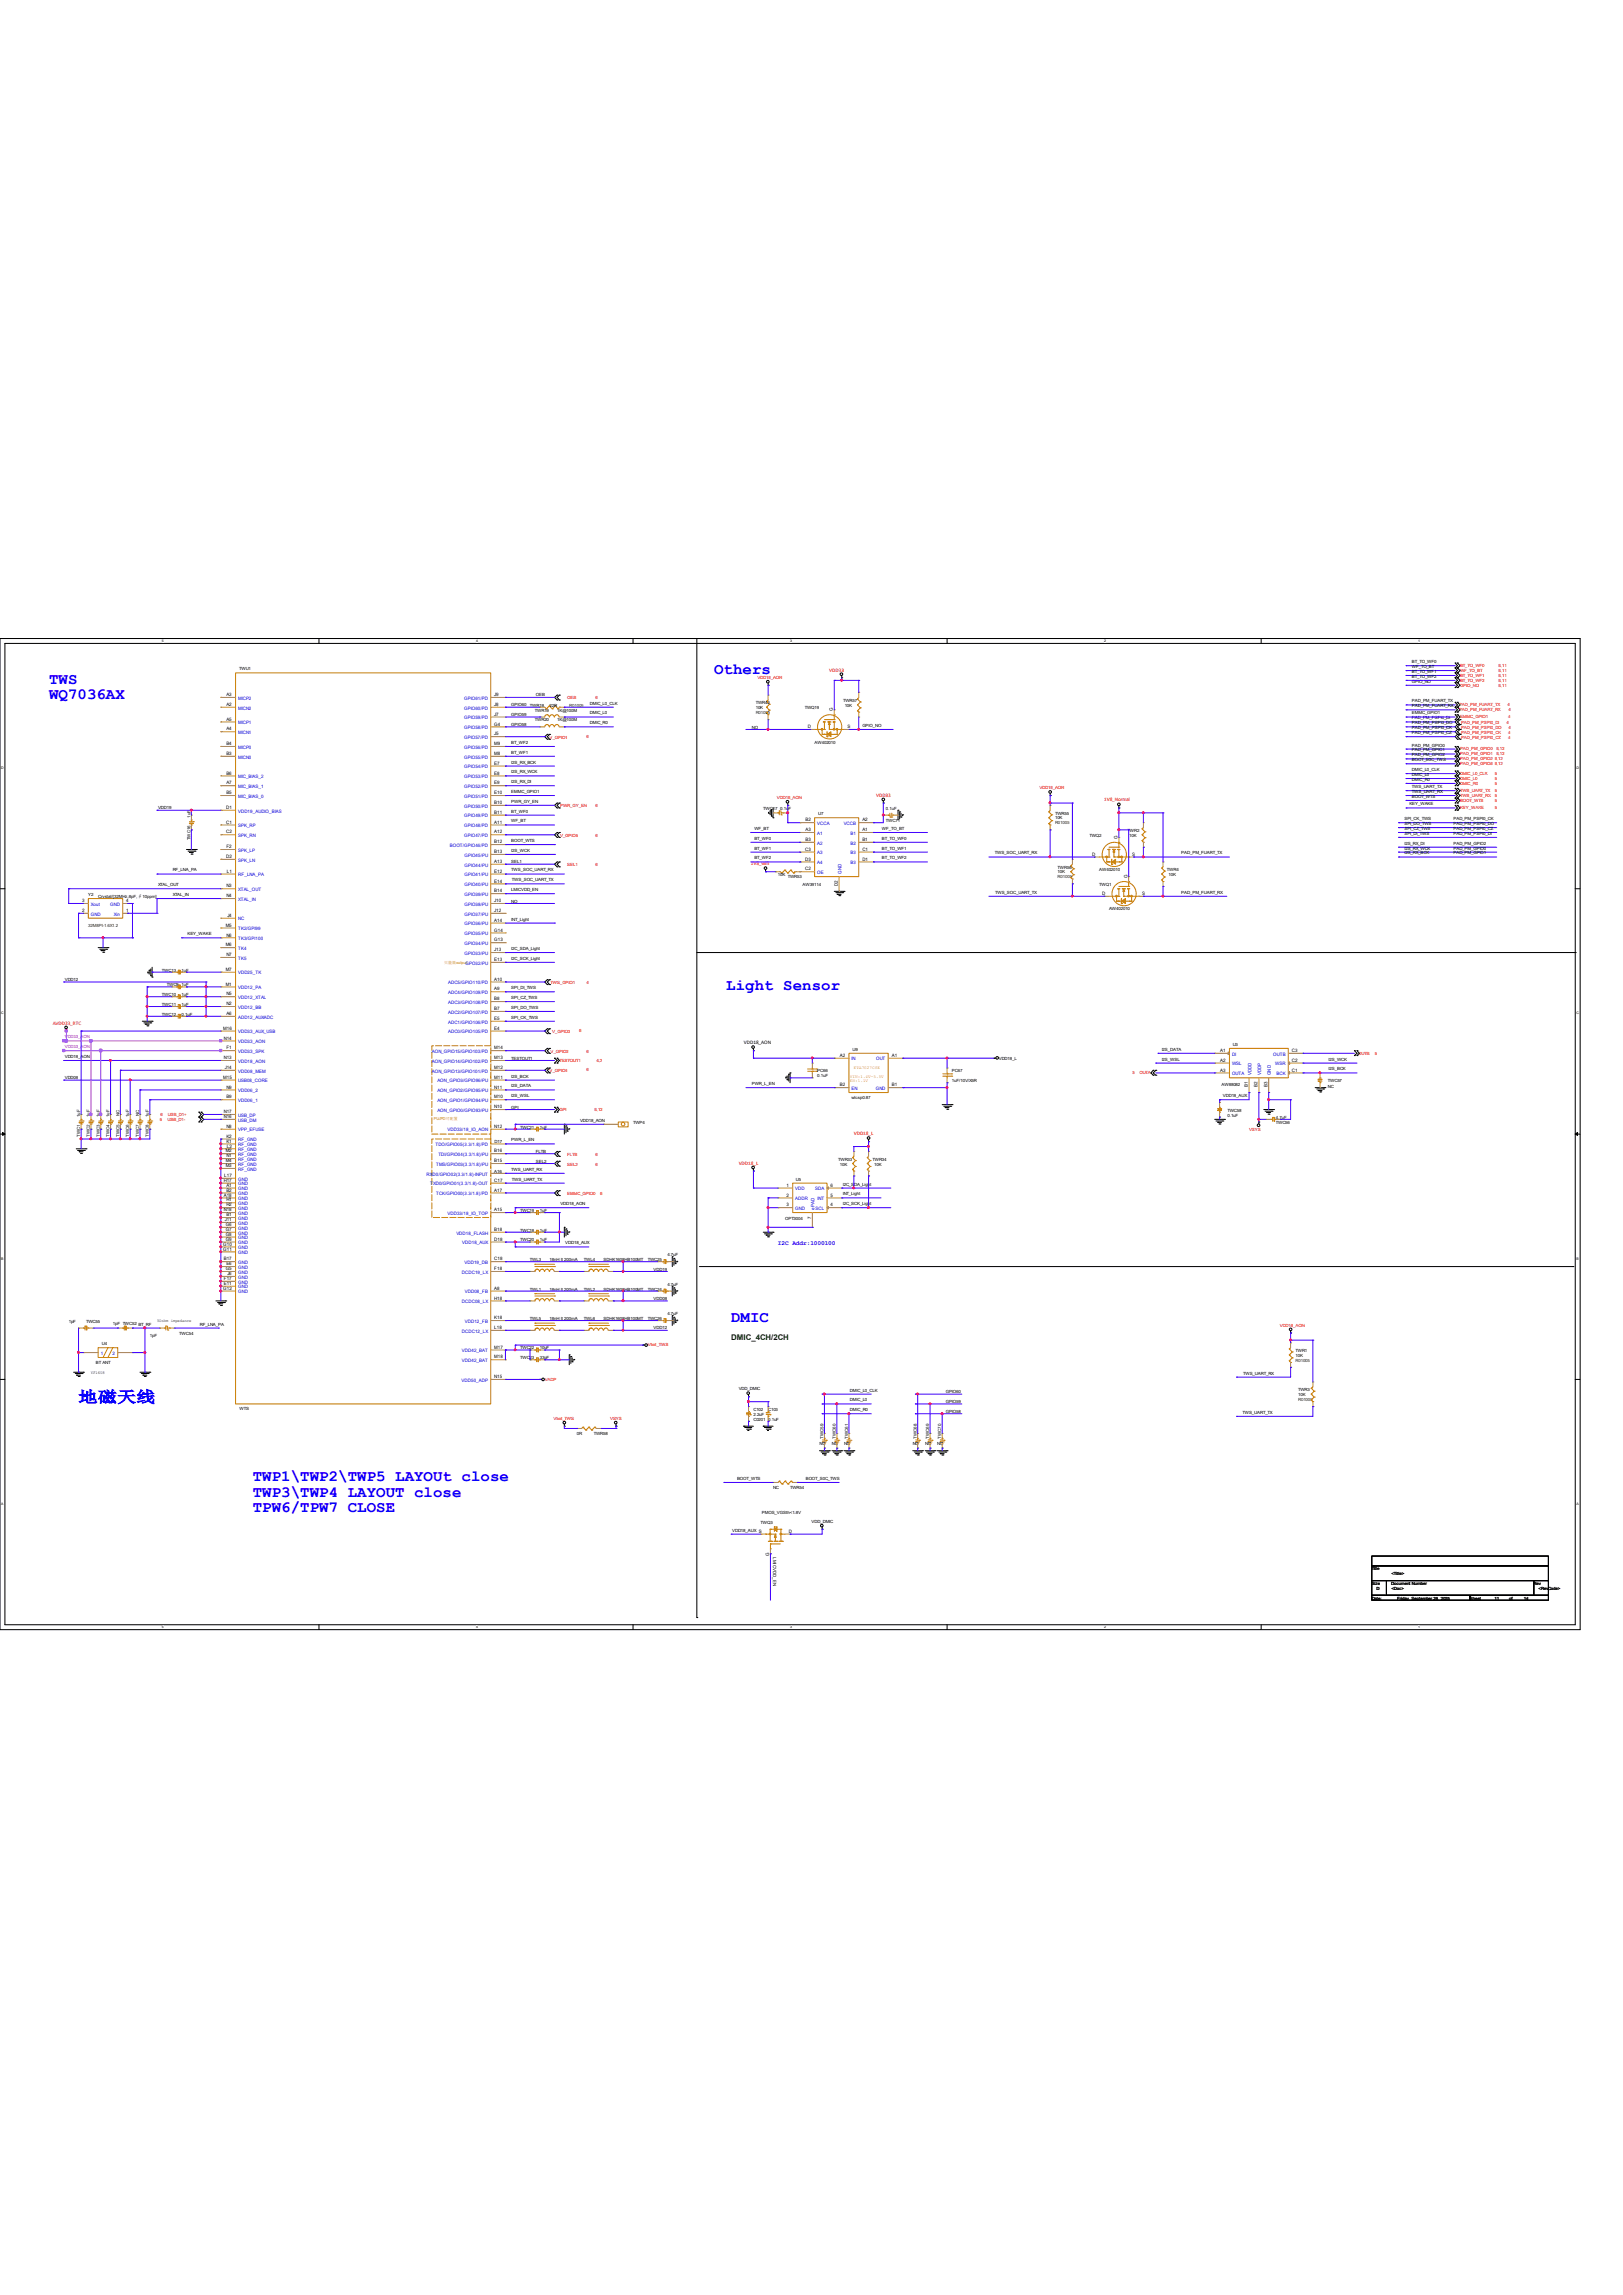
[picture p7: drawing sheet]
<svg xmlns="http://www.w3.org/2000/svg" width="210mm" height="297mm" viewBox="0 0 210 297" stroke-linecap="round" stroke-linejoin="round" font-family="sans-serif">
<defs><g id="words">
<g font-size="2" fill="#00f">
<text x="6.3" y="88.5">TWS</text>
<text x="92.4" y="87.2">Others</text>
<text x="6.3" y="90.5">WQ7036AX</text>
<text x="94" y="128.1">Light Sensor</text>
<text x="94.6" y="171">DMIC</text>
<text x="10.2" y="181.5">地磁天线</text>
<text x="32.7" y="191.6">TWP1\TWP2\TWP5 LAYOUt close</text>
<text x="32.7" y="193.7">TWP3\TWP4 LAYOUT close</text>
<text x="32.7" y="195.7">TPW6/TPW7 CLOSE</text>
</g>
<text font-size="1" fill="#004000" x="94.6" y="173.5">DMIC_4CH/2CH</text>
<text font-size=".8" fill="#00f" x="100.7" y="161.1">I2C Addr:1000100</text>
<g font-size=".7" fill="#f00">
<text x="107.3" y="86.9">VDD33</text>
<text x="113.4" y="103.1">VDD33</text>
<text x="142.9" y="103.7">1V8_Normal</text>
<text x="97.2" y="112">1V8_wifi</text>
<text x="6.8" y="132.6">AVDD33_RTC</text>
<text x="110.5" y="146.9">VDD18_L</text>
<text x="95.6" y="150.7">VDD18_L</text>
</g>
<text font-size=".7" x="96.3" y="135.2">VDD18_AON</text>
<g font-size=".6">
<text x="30.9" y="86.7">TWU1</text>
<text x="182.7" y="88.4">GPIO_NO</text>
<text x="182.7" y="85.8">BT_TO_WF0</text>
<text x="182.7" y="86.4">WF_TO_BT</text>
<text x="182.7" y="87.1">BT_TO_WF1</text>
<text x="182.7" y="87.7">BT_TO_WF2</text>
<text x="29.3" y="90.1">A3</text>
<text x="29.3" y="91.4">A2</text>
<text x="29.3" y="93.3">A5</text>
<text x="29.3" y="94.5">A4</text>
<text x="64" y="95.2">J5</text>
<text x="64" y="93.9">G4</text>
<text x="64" y="92.6">J7</text>
<text x="64" y="91.4">J8</text>
<text x="64" y="90.1">J9</text>
<text x="66.2" y="91.4">GPIO60</text>
<text x="66.2" y="92.7">GPIO59</text>
<text x="66.2" y="93.9">GPIO58</text>
<text x="68.6" y="91.4">TWR18</text>
<text x="69.2" y="92.1">TWR19</text>
<text x="69.2" y="93.3">TWR20</text>
<text x="69.3" y="90.1">OEB</text>
<text x="71.1" y="91.4">22R</text>
<text x="72.1" y="92.1">1K@100M</text>
<text x="72.1" y="93.3">1K@100M</text>
<text x="76.3" y="91.2">DMIC_L0_CLK</text>
<text x="76.3" y="92.5">DMIC_L0</text>
<text x="76.3" y="93.7">DMIC_R0</text>
<text x="97.3" y="94.3">NO</text>
<text x="97.8" y="91.1">TWR43</text>
<text x="97.8" y="91.8">10K</text>
<text x="104.1" y="91.8">TWQ19</text>
<text x="104.5" y="94.2">D</text>
<text x="107.8" y="92" transform="rotate(-90 107.8 92)">G</text>
<text x="109.1" y="90.8">TWR57</text>
<text x="109.3" y="91.4">10K</text>
<text x="109.7" y="94.2">S</text>
<text x="111.6" y="94.1">GPIO_NO</text>
<text x="182.7" y="93.1">PAD_PM_PSPI0_DI</text>
<text x="182.7" y="93.7">PAD_PM_PSPI0_DO</text>
<text x="182.7" y="94.4">PAD_PM_PSPI0_CK</text>
<text x="182.7" y="95">PAD_PM_PSPI0_CZ</text>
<text x="182.7" y="92.5">EMMC_GPIO1</text>
<text x="182.7" y="90.9">PAD_PM_FUART_TX</text>
<text x="182.7" y="91.5">PAD_PM_FUART_RX</text>
<text x="29.3" y="96.4">B4</text>
<text x="29.3" y="97.7">B3</text>
<text x="29.3" y="101.5">A7</text>
<text x="29.3" y="100.2">B6</text>
<text x="64" y="101.5">E9</text>
<text x="64" y="100.2">E8</text>
<text x="64" y="99">E7</text>
<text x="64" y="97.7">M8</text>
<text x="64" y="96.4">M9</text>
<text x="66.2" y="98.8">I2S_RX_BCK</text>
<text x="66.2" y="100.1">I2S_RX_WCK</text>
<text x="66.2" y="101.4">I2S_RX_DI</text>
<text x="66.2" y="97.5">BT_WF1</text>
<text x="66.2" y="96.3">BT_WF2</text>
<text x="105.4" y="96.2">AW402010</text>
<text x="182.7" y="96.6">PAD_PM_GPIO0</text>
<text x="182.7" y="97.2">PAD_PM_GPIO1</text>
<text x="182.7" y="97.9">PAD_PM_GPIO2</text>
<text x="182.7" y="98.5">BOOT_S0C_TWS</text>
<text x="182.7" y="99.8">DMIC_L0_CLK</text>
<text x="182.7" y="100.4">DMIC_L0</text>
<text x="182.7" y="101.1">DMIC_R0</text>
<text x="182.7" y="102">TWS_UART_TX</text>
<text x="20.4" y="104.7">VDD19</text>
<text x="24.6" y="105.9" transform="rotate(-90 24.6 105.9)">1uF</text>
<text x="29.3" y="104.7">D1</text>
<text x="29.3" y="106.6">C1</text>
<text x="29.3" y="107.9">C2</text>
<text x="29.3" y="102.8">B5</text>
<text x="64" y="107.9">A12</text>
<text x="64" y="106.6">A11</text>
<text x="64" y="105.3">B11</text>
<text x="64" y="104.1">B10</text>
<text x="64" y="102.8">E10</text>
<text x="66.2" y="102.6">EMMC_GPIO1</text>
<text x="66.2" y="105.2">BT_WF0</text>
<text x="66.2" y="106.4">WF_BT</text>
<text x="66.2" y="103.9">PWR_GY_EN</text>
<text x="97.6" y="107.4">WF_BT</text>
<text x="98.8" y="104.8">TWC17 0.1uF</text>
<text x="104.2" y="106.3">B2</text>
<text x="104.2" y="107.6">A3</text>
<text x="105.9" y="105.5">U7</text>
<text x="111.6" y="107.6">A1</text>
<text x="111.6" y="106.3">A2</text>
<text x="114.1" y="107.4">WF_TO_BT</text>
<text x="114.6" y="106.4">TWC71</text>
<text x="114.6" y="104.8">0.1uF</text>
<text x="136.5" y="105.4">TWR55</text>
<text x="136.5" y="106.1">10K</text>
<text x="145.9" y="107.7">TWR2</text>
<text x="181.7" y="106.1">SPI_CK_TWS</text>
<text x="181.7" y="106.8">SPI_DO_TWS</text>
<text x="181.7" y="107.4">SPI_CZ_TWS</text>
<text x="182.4" y="104.2">KEY_WAKE</text>
<text x="182.7" y="102.6">TWS_UART_RX</text>
<text x="182.7" y="103.3">BOOT_WTS</text>
<text x="188.1" y="106.1">PAD_PM_PSPI0_CK</text>
<text x="188.1" y="106.8">PAD_PM_PSPI0_DO</text>
<text x="188.1" y="107.4">PAD_PM_PSPI0_CZ</text>
<text x="22.4" y="112.8">RF_LNA_PA</text>
<text x="24.6" y="108.8" transform="rotate(-90 24.6 108.8)">TWC16</text>
<text x="29.3" y="111">D2</text>
<text x="29.3" y="109.8">F2</text>
<text x="29.3" y="112.9">L1</text>
<text x="64" y="112.9">E12</text>
<text x="64" y="111.7">A13</text>
<text x="64" y="110.4">B13</text>
<text x="64" y="109.1">B12</text>
<text x="66.2" y="109">BOOT_WTS</text>
<text x="66.2" y="110.2">I2S_WCK</text>
<text x="66.2" y="112.8">TWS_SOC_UART_RX</text>
<text x="66.2" y="111.7">SEL1</text>
<text x="97.6" y="108.7">BT_WF0</text>
<text x="97.6" y="109.9">BT_WF1</text>
<text x="97.6" y="111.2">BT_WF2</text>
<text x="100.7" y="113.4">10K</text>
<text x="101.9" y="113.7">TWR53</text>
<text x="104.2" y="110.1">C3</text>
<text x="104.2" y="111.4">D3</text>
<text x="104.2" y="112.7">C2</text>
<text x="104.2" y="108.8">B3</text>
<text x="111.6" y="111.4">D1</text>
<text x="111.6" y="110.1">C1</text>
<text x="111.6" y="108.8">B1</text>
<text x="114.1" y="108.7">BT_TO_WF0</text>
<text x="114.1" y="109.9">BT_TO_WF1</text>
<text x="114.1" y="111.2">BT_TO_WF2</text>
<text x="128.7" y="110.6">TWS_SOC_UART_RX</text>
<text x="136.9" y="112.4">TWR56</text>
<text x="136.9" y="113">10K</text>
<text x="141" y="108.3">TWQ2</text>
<text x="141.3" y="110.7">D</text>
<text x="142.2" y="112.7">AW402010</text>
<text x="144.6" y="108.5" transform="rotate(-90 144.6 108.5)">G</text>
<text x="145.9" y="113.6" transform="rotate(-90 145.9 113.6)">G</text>
<text x="146.1" y="108.3">10K</text>
<text x="146.5" y="110.7">S</text>
<text x="151" y="112.7">TWR4</text>
<text x="151.2" y="113.4">10K</text>
<text x="152.9" y="110.6">PAD_PM_FUART_TX</text>
<text x="181.7" y="108">SPI_DI_TWS</text>
<text x="181.7" y="109.3">I2S_RX_DI</text>
<text x="181.7" y="109.9">I2S_RX_WCK</text>
<text x="181.7" y="110.6">I2S_RX_BCK</text>
<text x="188.1" y="108">PAD_PM_PSPI0_DI</text>
<text x="188.1" y="109.3">PAD_PM_GPIO2</text>
<text x="188.1" y="109.9">PAD_PM_GPIO0</text>
<text x="188.1" y="110.6">PAD_PM_GPIO1</text>
<text x="10.6" y="116.8">3</text>
<text x="10.6" y="118">2</text>
<text x="11.4" y="115.9">Y2</text>
<text x="12.7" y="116.2">Crystal/[32MHz,8pF,</text>
<text x="16.3" y="116.8">4</text>
<text x="16.3" y="118">1</text>
<text x="17.8" y="116.2">∮</text>
<text x="18.5" y="116.2">10ppm]</text>
<text x="20.4" y="114.7">XTAL_OUT</text>
<text x="22.4" y="116">XTAL_IN</text>
<text x="29.2" y="119.9">M5</text>
<text x="29.3" y="114.9">N3</text>
<text x="29.3" y="116.1">N4</text>
<text x="29.4" y="118.7">J4</text>
<text x="64" y="119.3">A14</text>
<text x="64" y="118">J12</text>
<text x="64" y="116.8">J10</text>
<text x="64" y="115.5">B14</text>
<text x="64" y="114.2">E14</text>
<text x="66.2" y="115.3">LMICVDD_EN</text>
<text x="66.2" y="116.8">NO</text>
<text x="66.2" y="119.1">INT_Light</text>
<text x="66.2" y="114.1">TWS_SOC_UART_TX</text>
<text x="103.8" y="114.6">AW39114</text>
<text x="108.4" y="114.7" transform="rotate(-90 108.4 114.7)">D2</text>
<text x="128.8" y="115.7">TWS_SOC_UART_TX</text>
<text x="142.2" y="114.6">TWQ1</text>
<text x="142.6" y="115.8">D</text>
<text x="143.5" y="117.8">AW402010</text>
<text x="147.8" y="115.8">S</text>
<text x="152.9" y="115.7">PAD_PM_FUART_RX</text>
<text x="21" y="125.7">TWC13</text>
<text x="23.5" y="125.7">1uF</text>
<text x="24.3" y="121">KEY_WAKE</text>
<text x="29.2" y="122.5">M6</text>
<text x="29.2" y="125.6">M7</text>
<text x="29.3" y="121.2">N6</text>
<text x="29.3" y="123.7">N7</text>
<text x="64" y="124.4">E13</text>
<text x="64" y="123.1">J13</text>
<text x="64" y="121.8">G13</text>
<text x="64" y="120.6">G14</text>
<text x="66.2" y="122.9">I2C_SDA_Light</text>
<text x="66.2" y="124.2">I2C_SCK_Light</text>
<text x="8.4" y="127">VDD12</text>
<text x="21" y="128.9">TWC10</text>
<text x="21" y="130.2">TWC11</text>
<text x="21" y="131.5">TWC12</text>
<text x="21.6" y="127.6">TWC9 1uF</text>
<text x="23.5" y="128.9">1uF</text>
<text x="23.5" y="130.2">1uF</text>
<text x="23.5" y="131.5">0.1uF</text>
<text x="29.2" y="127.6">M1</text>
<text x="29.3" y="128.8">N5</text>
<text x="29.3" y="130.1">N2</text>
<text x="29.3" y="131.4">A6</text>
<text x="64" y="132">E5</text>
<text x="64" y="130.7">B7</text>
<text x="64" y="129.5">B8</text>
<text x="64" y="128.2">A9</text>
<text x="64" y="126.9">A10</text>
<text x="66.2" y="131.8">SPI_CK_TWS</text>
<text x="66.2" y="130.6">SPI_DO_TWS</text>
<text x="66.2" y="129.3">SPI_CZ_TWS</text>
<text x="66.2" y="128">SPI_DI_TWS</text>
<text x="8.4" y="136.9">VDD18_AON</text>
<text x="28.9" y="133.3">M16</text>
<text x="29" y="134.5">N14</text>
<text x="29" y="137.1">N13</text>
<text x="29.3" y="135.8">F1</text>
<text x="64" y="133.3">E4</text>
<text x="64" y="137.1">M13</text>
<text x="64" y="135.8">M14</text>
<text x="66.2" y="137.1">TESTOUT1</text>
<text x="108.7" y="136.8">A2</text>
<text x="110.3" y="136">U9</text>
<text x="115.4" y="136.8">A1</text>
<text x="129.2" y="137.1">VDD18_L</text>
<text x="150.3" y="136">I2S_DATA</text>
<text x="150.3" y="137.3">I2S_WSL</text>
<text x="157.9" y="136.1">A1</text>
<text x="157.9" y="137.4">A2</text>
<text x="159.5" y="135.3">U3</text>
<text x="167.2" y="137.4">C2</text>
<text x="167.2" y="136.1">C3</text>
<text x="171.9" y="137.3">I2S_WCK</text>
<text x="8.4" y="139.7">VDD08</text>
<text x="28.9" y="139.6">M15</text>
<text x="29.1" y="138.3">J14</text>
<text x="29.3" y="140.9">N9</text>
<text x="29.3" y="142.2">B9</text>
<text x="64" y="143.4">N10</text>
<text x="64" y="142.2">M10</text>
<text x="64" y="140.9">N11</text>
<text x="64" y="139.6">M11</text>
<text x="64" y="138.3">M12</text>
<text x="66.2" y="139.5">I2S_BCK</text>
<text x="66.2" y="140.7">I2S_DATA</text>
<text x="66.2" y="142">I2S_WSL</text>
<text x="66.2" y="143.5">GPI</text>
<text x="97.3" y="140.4">PWR_L_EN</text>
<text x="105.7" y="138.8">PC66</text>
<text x="105.7" y="139.4">0.1uF</text>
<text x="108.7" y="140.6">B2</text>
<text x="110.2" y="142.2">wlcsp0.87</text>
<text x="115.4" y="140.6">B1</text>
<text x="123.2" y="138.8">PC67</text>
<text x="123.2" y="140">1uF/10V/X5R</text>
<text x="157.9" y="138.7">A3</text>
<text x="158.1" y="140.6">AW88082</text>
<text x="158.2" y="142">VDD18_AUX</text>
<text x="158.8" y="143.9">TWC58</text>
<text x="161.5" y="140.7" transform="rotate(-90 161.5 140.7)">B1</text>
<text x="162.7" y="140.7" transform="rotate(-90 162.7 140.7)">B2</text>
<text x="164" y="140.7" transform="rotate(-90 164 140.7)">B3</text>
<text x="167.2" y="138.7">C1</text>
<text x="171.8" y="140">TWC57</text>
<text x="171.8" y="140.8">NC</text>
<text x="171.9" y="138.5">I2S_BCK</text>
<text x="10.4" y="147.1" transform="rotate(-90 10.4 147.1)">TWC1</text>
<text x="10.4" y="144.6" transform="rotate(-90 10.4 144.6)">1uF</text>
<text x="11.6" y="147.1" transform="rotate(-90 11.6 147.1)">TWC2</text>
<text x="11.6" y="144.6" transform="rotate(-90 11.6 144.6)">1uF</text>
<text x="12.9" y="147.1" transform="rotate(-90 12.9 147.1)">TWC3</text>
<text x="12.9" y="144.6" transform="rotate(-90 12.9 144.6)">1uF</text>
<text x="14.2" y="147.1" transform="rotate(-90 14.2 147.1)">TWC4</text>
<text x="14.2" y="144.6" transform="rotate(-90 14.2 144.6)">1uF</text>
<text x="15.5" y="147.1" transform="rotate(-90 15.5 147.1)">TWC5</text>
<text x="15.5" y="144.5" transform="rotate(-90 15.5 144.5)">NC</text>
<text x="16.7" y="147.1" transform="rotate(-90 16.7 147.1)">TWC6</text>
<text x="16.7" y="144.6" transform="rotate(-90 16.7 144.6)">1uF</text>
<text x="18" y="147.1" transform="rotate(-90 18 147.1)">TWC7</text>
<text x="18" y="144.5" transform="rotate(-90 18 144.5)">NC</text>
<text x="19.3" y="147.1" transform="rotate(-90 19.3 147.1)">TWC8</text>
<text x="19.3" y="144.6" transform="rotate(-90 19.3 144.6)">1uF</text>
<text x="29" y="144.1">N17</text>
<text x="29" y="144.7">N16</text>
<text x="29.2" y="149.1">M2</text>
<text x="29.3" y="147.2">K2</text>
<text x="29.3" y="147.9">K1</text>
<text x="29.3" y="149.8">N1</text>
<text x="29.3" y="146">N8</text>
<text x="29.3" y="148.5">L2</text>
<text x="64" y="149.1">B16</text>
<text x="64" y="146">N12</text>
<text x="64" y="147.9">D17</text>
<text x="66.2" y="147.7">PWR_L_EN</text>
<text x="67.3" y="146.1">TWC21</text>
<text x="69.3" y="149.2">FLTB</text>
<text x="69.8" y="146.1">1uF</text>
<text x="75.1" y="145.2">VDD18_AON</text>
<text x="81.9" y="145.4">TWP4</text>
<text x="158.8" y="144.6">0.1uF</text>
<text x="165.1" y="145.4">TWC56</text>
<text x="165.1" y="144.8">4.7uF</text>
<text x="29" y="153">H17</text>
<text x="29" y="154.9">A18</text>
<text x="29" y="152.3">L17</text>
<text x="29.2" y="150.4">M4</text>
<text x="29.2" y="151">M3</text>
<text x="29.3" y="153.6">A1</text>
<text x="29.3" y="154.2">B2</text>
<text x="29.3" y="155.5">H1</text>
<text x="64" y="154.2">A17</text>
<text x="64" y="153">C17</text>
<text x="64" y="151.8">A16</text>
<text x="64" y="150.4">B15</text>
<text x="66.2" y="151.5">TWS_UART_RX</text>
<text x="66.2" y="152.8">TWS_UART_TX</text>
<text x="69.3" y="150.5">SEL2</text>
<text x="72.5" y="156">VDD18_AON</text>
<text x="101.8" y="153.6">1</text>
<text x="101.8" y="154.9">2</text>
<text x="103" y="152.8">U5</text>
<text x="107.5" y="154.9">5</text>
<text x="107.5" y="153.6">6</text>
<text x="108.5" y="150.2">TWR33</text>
<text x="108.7" y="150.8">10K</text>
<text x="109" y="153.4">I2C_SDA_Light</text>
<text x="109" y="156">I2C_SCK_Light</text>
<text x="109" y="154.7">INT_Light</text>
<text x="112.9" y="150.2">TWR34</text>
<text x="113.1" y="150.8">10K</text>
<text x="28.9" y="161.2">G10</text>
<text x="28.9" y="161.8">G11</text>
<text x="29" y="156.8">N18</text>
<text x="29.1" y="158">J11</text>
<text x="29.2" y="158.7">G6</text>
<text x="29.2" y="159.3">G7</text>
<text x="29.2" y="159.9">G8</text>
<text x="29.2" y="160.6">G9</text>
<text x="29.3" y="156.1">H2</text>
<text x="29.3" y="157.4">B1</text>
<text x="64" y="160.6">D18</text>
<text x="64" y="159.3">B18</text>
<text x="64" y="156.8">A15</text>
<text x="67.3" y="159.4">TWC18</text>
<text x="67.3" y="156.9">TWC19</text>
<text x="67.3" y="160.7">TWC20</text>
<text x="69.8" y="159.4">1uF</text>
<text x="69.8" y="156.9">1uF</text>
<text x="69.8" y="160.7">1uF</text>
<text x="73.2" y="161">VDD18_AUX</text>
<text x="101.6" y="157.8">OPT3004</text>
<text x="101.8" y="156.1">3</text>
<text x="104.9" y="157.7" transform="rotate(-90 104.9 157.7)">7</text>
<text x="107.5" y="156.1">4</text>
<text x="28.9" y="166.9">G12</text>
<text x="29" y="166.3">E11</text>
<text x="29" y="165.7">F17</text>
<text x="29" y="163.1">B17</text>
<text x="29.2" y="164.4">G5</text>
<text x="29.3" y="163.7">E6</text>
<text x="29.4" y="165">J6</text>
<text x="64" y="166.9">A8</text>
<text x="64" y="164.4">F18</text>
<text x="64" y="163.1">C18</text>
<text x="68.6" y="167">TWL1</text>
<text x="68.6" y="163.2">TWL3</text>
<text x="71.1" y="167">18nH It 200mA</text>
<text x="71.1" y="163.2">18nH It 200mA</text>
<text x="75.6" y="163.2">TWL4</text>
<text x="75.6" y="167">TWL2</text>
<text x="78.1" y="163.2">SDHK1608HB100MT</text>
<text x="78.1" y="167">SDHK1608HB100MT</text>
<text x="83.8" y="167">TWC24</text>
<text x="83.8" y="163.2">TWC25</text>
<text x="84.6" y="164.4">VDD19</text>
<text x="86.4" y="166.4">4.7uF</text>
<text x="86.4" y="162.6">4.7uF</text>
<text x="8.9" y="171.2">1pF</text>
<text x="11.1" y="171.2">TWC55</text>
<text x="14.6" y="171.5">1pF TWC52 BT_RF</text>
<text x="19.4" y="173.1">1pF</text>
<text x="20.3" y="171.1">50ohm impedance</text>
<text x="23.2" y="172.7">TWC54</text>
<text x="25.9" y="171.5">RF_LNA_PA</text>
<text x="64" y="172">L18</text>
<text x="64" y="170.7">K18</text>
<text x="64" y="168.2">H18</text>
<text x="68.6" y="170.8">TWL5</text>
<text x="71.1" y="170.8">18nH It 200mA</text>
<text x="75.6" y="170.8">TWL6</text>
<text x="78.1" y="170.8">SDHK1608HB100MT</text>
<text x="83.8" y="170.8">TWC26</text>
<text x="84.6" y="168.2">VDD08</text>
<text x="84.6" y="172.1">VDD12</text>
<text x="86.4" y="170.2">4.7uF</text>
<text x="11.8" y="177.8">YF1608</text>
<text x="12.4" y="176.5">BT ANT</text>
<text x="13.2" y="174.1">U4</text>
<text x="64" y="178.4">N15</text>
<text x="64" y="175.8">M18</text>
<text x="64" y="174.5">M17</text>
<text x="67.3" y="175.9">TWC23</text>
<text x="67.3" y="174.6">TWC22</text>
<text x="69.8" y="175.9">33pF</text>
<text x="69.8" y="174.6">10uF</text>
<text x="95.6" y="179.9">VDD_DMIC</text>
<text x="160.9" y="177.9">TWS_UART_RX</text>
<text x="167.6" y="175">TWR1</text>
<text x="167.6" y="175.6">10K</text>
<text x="31" y="182.5">WTS</text>
<text x="74.6" y="185.8">0R</text>
<text x="76.8" y="185.8">TWR58</text>
<text x="97.5" y="182.6">C102</text>
<text x="97.5" y="183.2">2.2uF</text>
<text x="97.5" y="183.9">C0201</text>
<text x="99.4" y="182.6">C103</text>
<text x="99.4" y="183.9">0.1uF</text>
<text x="110" y="180.1">DMIC_L0_CLK</text>
<text x="110" y="181.4">DMIC_L0</text>
<text x="110" y="182.6">DMIC_R0</text>
<text x="122.4" y="180.3">GPIO60</text>
<text x="122.4" y="181.6">GPIO59</text>
<text x="122.4" y="182.8">GPIO58</text>
<text x="160.8" y="183">TWS_UART_TX</text>
<text x="168" y="180.1">TWR3</text>
<text x="168" y="180.7">10K</text>
<text x="95.4" y="191.5">BOOT_WTS</text>
<text x="104.3" y="191.5">BOOT_S0C_TWS</text>
<text x="106" y="187">NC</text>
<text x="106.6" y="186.2" transform="rotate(-90 106.6 186.2)">TWC59</text>
<text x="107.7" y="187">NC</text>
<text x="108.2" y="186.2" transform="rotate(-90 108.2 186.2)">TWC60</text>
<text x="109.2" y="187">NC</text>
<text x="109.7" y="186.2" transform="rotate(-90 109.7 186.2)">TWC61</text>
<text x="118.1" y="187">NC</text>
<text x="118.6" y="186.2" transform="rotate(-90 118.6 186.2)">TWC68</text>
<text x="119.7" y="187">NC</text>
<text x="120.2" y="186.2" transform="rotate(-90 120.2 186.2)">TWC69</text>
<text x="121.3" y="187">NC</text>
<text x="121.8" y="186.2" transform="rotate(-90 121.8 186.2)">TWC70</text>
<text x="98.4" y="197.2">TWQ3</text>
<text x="98.6" y="195.9">PMOS_VGSth&lt;1.8V</text>
<text x="100" y="192.8">NC</text>
<text x="102.2" y="192.8">TWR54</text>
<text x="105" y="197.1">VDD_DMIC</text>
<text x="94.7" y="198.2">VDD18_AUX</text>
<text x="98.2" y="198.4">S</text>
<text x="99.5" y="201.4" transform="rotate(-90 99.5 201.4)">G</text>
<text x="100" y="201.5" transform="rotate(90 100 201.5)">LMICVDD_EN</text>
<text x="102.1" y="198.4">D</text>
<text x="177.5" y="203.2">Title</text>
<text x="180" y="203.8">&lt;Title&gt;</text>
<text x="177.5" y="205.1">Size</text>
<text x="177.5" y="207">Date:</text>
<text x="178.1" y="205.8">D</text>
<text x="180" y="205.1">Document Number</text>
<text x="180" y="205.8">&lt;Doc&gt;</text>
<text x="180.8" y="207">Friday, September 26, 2025</text>
<text x="190.2" y="207">Sheet</text>
<text x="193.4" y="207">11</text>
<text x="195.3" y="207">of</text>
<text x="197.2" y="207">14</text>
<text x="198.5" y="205.1">Rev</text>
<text x="199.1" y="205.8">&lt;RevCode&gt;</text>
</g>
<g font-size=".6" fill="#f00">
<text x="98" y="87.8">VDD18_AON</text>
<text x="188.9" y="87.6">BT_TO_WF1</text>
<text x="188.9" y="88.2">BT_TO_WF2</text>
<text x="188.9" y="88.9">GPIO_NO</text>
<text x="188.9" y="86.3">BT_TO_WF0</text>
<text x="188.9" y="87">WF_TO_BT</text>
<text x="193.9" y="87.6">8,11</text>
<text x="193.9" y="88.2">8,11</text>
<text x="193.9" y="88.9">8,11</text>
<text x="193.9" y="86.3">8,11</text>
<text x="193.9" y="87">8,11</text>
<text x="71.1" y="95.6">V_GPIO1</text>
<text x="73.4" y="90.5">OEB</text>
<text x="75.9" y="95.5">6</text>
<text x="77" y="90.5">6</text>
<text x="188.8" y="91.4">PAD_PM_FUART_TX</text>
<text x="188.8" y="92">PAD_PM_FUART_RX</text>
<text x="188.9" y="93">EMMC_GPIO1</text>
<text x="189.1" y="93.7">PAD_PM_PSPI0_DI</text>
<text x="189.1" y="94.3">PAD_PM_PSPI0_DO</text>
<text x="189.1" y="95">PAD_PM_PSPI0_CK</text>
<text x="189.1" y="95.6">PAD_PM_PSPI0_CZ</text>
<text x="194.9" y="93.7">4</text>
<text x="195.1" y="91.4">4</text>
<text x="195.1" y="95">4</text>
<text x="195.1" y="95.6">4</text>
<text x="195.1" y="93">4</text>
<text x="195.2" y="94.3">4</text>
<text x="195.2" y="92">4</text>
<text x="188.9" y="97.1">PAD_PM_GPIO0</text>
<text x="188.9" y="97.8">PAD_PM_GPIO1</text>
<text x="188.9" y="98.4">PAD_PM_GPIO2 8,12</text>
<text x="188.9" y="99">PAD_PM_GPIO8 8,12</text>
<text x="188.9" y="100.3">DMIC_L0_CLK</text>
<text x="188.9" y="100.9">DMIC_L0</text>
<text x="188.9" y="101.6">DMIC_R0</text>
<text x="193.4" y="100.3">5</text>
<text x="193.4" y="100.9">5</text>
<text x="193.4" y="101.6">5</text>
<text x="193.6" y="97.1">8,12</text>
<text x="193.6" y="97.8">8,12</text>
<text x="72.5" y="104.5">PWR_GY_EN</text>
<text x="77" y="104.5">6</text>
<text x="100.5" y="103.4">VDD18_AON</text>
<text x="134.5" y="102.1">VDD18_AON</text>
<text x="188.9" y="103.1">TWS_UART_RX</text>
<text x="188.9" y="102.5">TWS_UART_TX</text>
<text x="188.9" y="103.8">BOOT_WTS</text>
<text x="188.9" y="104.7">KEY_WAKE</text>
<text x="193.4" y="103.1">5</text>
<text x="193.4" y="102.5">5</text>
<text x="193.4" y="103.8">5</text>
<text x="193.4" y="104.7">5</text>
<text x="72.5" y="108.3">V_GPIO5</text>
<text x="73.4" y="112.1">SEL1</text>
<text x="77" y="112.1">6</text>
<text x="77" y="108.3">6</text>
<text x="71.2" y="127.3">TWS_GPIO1</text>
<text x="75.9" y="127.3">4</text>
<text x="71.2" y="136.2">V_GPIO2</text>
<text x="71.5" y="133.7">V_GPIO3</text>
<text x="72.4" y="137.4">TESTOUT1</text>
<text x="74.9" y="133.6">6</text>
<text x="75.9" y="136.2">6</text>
<text x="77.2" y="137.4">4,2</text>
<text x="175.8" y="136.5">OUTB</text>
<text x="177.9" y="136.5">5</text>
<text x="71.1" y="138.8">V_GPIO4</text>
<text x="72.4" y="143.8">GPI</text>
<text x="75.9" y="138.6">6</text>
<text x="76.9" y="143.8">8,12</text>
<text x="146.6" y="139">5</text>
<text x="147.4" y="139">OUTA</text>
<text x="20.7" y="145.1">6</text>
<text x="20.8" y="144.5">6</text>
<text x="21.7" y="145.1">USB_D1-</text>
<text x="21.7" y="144.5">USB_D1+</text>
<text x="73.4" y="149.6">FLTB</text>
<text x="77" y="149.6">6</text>
<text x="161.6" y="146.4">VSYS</text>
<text x="73.4" y="150.8">SEL2</text>
<text x="73.4" y="154.7">EMMC_GPIO0</text>
<text x="77" y="150.8">6</text>
<text x="77.7" y="154.7">6</text>
<text x="165.6" y="171.7">VDD18_AON</text>
<text x="70.5" y="178.7">VADP</text>
<text x="83.8" y="174.3">Vbat_TWS</text>
<text x="71.6" y="183.7">Vbat_TWS</text>
<text x="78.9" y="183.7">VSYS</text>
</g>
<g font-size=".6" fill="#00c">
<text x="30.8" y="90.6">MICP2</text>
<text x="30.8" y="91.8">MICN2</text>
<text x="30.8" y="93.7">MICP1</text>
<text x="30.8" y="95">MICN1</text>
<text x="60.1" y="95.6">GPIO57/PD</text>
<text x="60.1" y="94.4">GPIO58/PD</text>
<text x="60.1" y="93.1">GPIO59/PD</text>
<text x="60.1" y="91.8">GPIO60/PD</text>
<text x="60.1" y="90.6">GPIO61/PD</text>
<text x="30.8" y="96.9">MICP0</text>
<text x="30.8" y="98.2">MICN0</text>
<text x="30.8" y="102">MIC_BIAS_1</text>
<text x="30.8" y="100.7">MIC_BIAS_2</text>
<text x="60.1" y="102">GPIO52/PD</text>
<text x="60.1" y="100.7">GPIO53/PD</text>
<text x="60.1" y="99.4">GPIO54/PD</text>
<text x="60.1" y="98.2">GPIO55/PD</text>
<text x="60.1" y="96.9">GPIO56/PD</text>
<text x="30.8" y="103.3">MIC_BIAS_0</text>
<text x="30.8" y="105.2">VDD19_AUDIO_BIAS</text>
<text x="30.8" y="107.1">SPK_RP</text>
<text x="60.1" y="107.1">GPIO48/PD</text>
<text x="60.1" y="105.8">GPIO49/PD</text>
<text x="60.1" y="104.5">GPIO50/PD</text>
<text x="60.1" y="103.3">GPIO51/PD</text>
<text x="105.7" y="106.8">VCCA</text>
<text x="109.2" y="106.8">VCCB</text>
<text x="30.8" y="108.3">SPK_RN</text>
<text x="30.8" y="110.2">SPK_LP</text>
<text x="30.8" y="111.5">SPK_LN</text>
<text x="30.8" y="113.4">RF_LNA_PA</text>
<text x="58.2" y="109.6">BOOT/GPIO46/PD</text>
<text x="60.1" y="108.3">GPIO47/PD</text>
<text x="60.1" y="113.4">GPIO41/PU</text>
<text x="60.1" y="112.1">GPIO44/PU</text>
<text x="60.1" y="110.9">GPIO45/PU</text>
<text x="105.7" y="108">A1</text>
<text x="105.7" y="109.3">A2</text>
<text x="105.7" y="110.6">A3</text>
<text x="105.7" y="111.8">A4</text>
<text x="105.7" y="113.1">OE</text>
<text x="108.9" y="113.1" transform="rotate(-90 108.9 113.1)">GND</text>
<text x="110.1" y="111.8">B3</text>
<text x="110.1" y="110.6">B3</text>
<text x="110.1" y="109.3">B2</text>
<text x="110.1" y="108">B1</text>
<text x="11.8" y="117.2">Xout</text>
<text x="11.8" y="118.5">GND</text>
<text x="14.3" y="117.2">GND</text>
<text x="14.7" y="118.5">Xin</text>
<text x="30.8" y="115.3">XTAL_OUT</text>
<text x="30.8" y="116.6">XTAL_IN</text>
<text x="30.8" y="119.1">NC</text>
<text x="60.1" y="119.8">GPIO36/PU</text>
<text x="60.1" y="118.5">GPIO37/PU</text>
<text x="60.1" y="117.2">GPIO38/PU</text>
<text x="60.1" y="116">GPIO39/PU</text>
<text x="60.1" y="114.7">GPIO40/PU</text>
<text x="30.8" y="120.4">TK2/GPI99</text>
<text x="30.8" y="121.7">TK3/GPI100</text>
<text x="30.8" y="122.9">TK4</text>
<text x="30.8" y="124.2">TK5</text>
<text x="60.1" y="123.6">GPIO33/PU</text>
<text x="60.1" y="122.3">GPIO34/PU</text>
<text x="60.1" y="121">GPIO35/PU</text>
<text x="60.2" y="124.8">GPO32/PU</text>
<text x="30.8" y="126.1">VDD25_TK</text>
<text x="30.8" y="128">VDD12_PA</text>
<text x="30.8" y="129.3">VDD12_XTAL</text>
<text x="30.8" y="130.6">VDD12_BB</text>
<text x="30.8" y="131.8">ADD12_AUXADC</text>
<text x="58" y="131.2">ADC2/GPIO107/PD</text>
<text x="58" y="129.9">ADC3/GPIO108/PD</text>
<text x="58" y="128.7">ADC4/GPIO109/PD</text>
<text x="58" y="127.4">ADC5/GPIO110/PD</text>
<text x="30.8" y="133.7">VDD33_AUX_USB</text>
<text x="30.8" y="135">VDD33_AON</text>
<text x="30.8" y="136.3">VDD33_SPK</text>
<text x="30.8" y="137.5">VDD18_AON</text>
<text x="55.9" y="137.5">AON_GPIO14/GPIO102/PD</text>
<text x="55.9" y="136.3">AON_GPIO15/GPIO103/PD</text>
<text x="58" y="133.7">ADC0/GPIO105/PD</text>
<text x="58" y="132.5">ADC1/GPIO106/PD</text>
<text x="110.2" y="137.2">IN</text>
<text x="113.4" y="137.2">OUT</text>
<text x="159.4" y="136.6">DI</text>
<text x="159.4" y="137.9">WSL</text>
<text x="164.8" y="136.6">OUTB</text>
<text x="165" y="137.9">WSR</text>
<text x="30.8" y="138.8">VDD08_MEM</text>
<text x="30.8" y="140.1">USB08_CORE</text>
<text x="30.8" y="141.4">VDD06_2</text>
<text x="30.8" y="142.6">VDD06_1</text>
<text x="55.9" y="138.8">AON_GPIO13/GPIO101/PD</text>
<text x="56.6" y="143.9">AON_GPIO0/GPIO93/PU</text>
<text x="56.6" y="142.6">AON_GPIO1/GPIO94/PU</text>
<text x="56.6" y="141.4">AON_GPIO2/GPIO95/PU</text>
<text x="56.6" y="140.1">AON_GPIO3/GPIO96/PU</text>
<text x="110.2" y="141.1">EN</text>
<text x="113.3" y="141.1">GND</text>
<text x="159.4" y="139.2">OUTA</text>
<text x="161.9" y="139.1" transform="rotate(-90 161.9 139.1)">VDDD</text>
<text x="163.2" y="139.1" transform="rotate(-90 163.2 139.1)">VDDP</text>
<text x="164.5" y="139.1" transform="rotate(-90 164.5 139.1)">GND</text>
<text x="165.2" y="139.2">BCK</text>
<text x="30.8" y="147.7">RF_GND</text>
<text x="30.8" y="148.3">RF_GND</text>
<text x="30.8" y="149">RF_GND</text>
<text x="30.8" y="149.6">RF_GND</text>
<text x="30.8" y="144.5">USB_DP</text>
<text x="30.8" y="145.2">USB_DM</text>
<text x="30.8" y="146.4">VPP_EFUSE</text>
<text x="56.3" y="148.3">TDO/GPIO05(3.3/1.8)/PD</text>
<text x="56.7" y="149.6">TDI/GPIO04(3.3/1.8)/PU</text>
<text x="57.9" y="146.4">VDD33/18_IO_AON</text>
<text x="30.8" y="150.2">RF_GND</text>
<text x="30.8" y="150.9">RF_GND</text>
<text x="30.8" y="151.5">RF_GND</text>
<text x="30.8" y="152.8">GND</text>
<text x="30.8" y="153.4">GND</text>
<text x="30.8" y="154.1">GND</text>
<text x="30.8" y="154.7">GND</text>
<text x="30.8" y="155.3">GND</text>
<text x="30.8" y="156">GND</text>
<text x="55.2" y="152.1">RXD0/GPIO02(3.3/1.8)-INPUT</text>
<text x="55.7" y="153.4">TXD0/GPIO01(3.3/1.8)-OUT</text>
<text x="56.4" y="154.7">TCK/GPIO00(3.3/1.8)/PD</text>
<text x="56.4" y="150.9">TMS/GPIO03(3.3/1.8)/PU</text>
<text x="102.9" y="154.1">VDD</text>
<text x="102.9" y="155.3">ADDR</text>
<text x="105.5" y="154.1">SDA</text>
<text x="105.8" y="155.3">INT</text>
<text x="30.8" y="156.6">GND</text>
<text x="30.8" y="157.2">GND</text>
<text x="30.8" y="157.9">GND</text>
<text x="30.8" y="158.5">GND</text>
<text x="30.8" y="159.1">GND</text>
<text x="30.8" y="159.8">GND</text>
<text x="30.8" y="160.4">GND</text>
<text x="30.8" y="161">GND</text>
<text x="30.8" y="161.7">GND</text>
<text x="57.9" y="157.2">VDD33/18_IO_TOP</text>
<text x="59.1" y="159.8">VDD18_FLASH</text>
<text x="59.8" y="161">VDD18_AUX</text>
<text x="102.9" y="156.6">GND</text>
<text x="105.4" y="156.6" transform="rotate(-90 105.4 156.6)">ePAD</text>
<text x="105.5" y="156.6">SCL</text>
<text x="30.8" y="162.3">GND</text>
<text x="30.8" y="167.4">GND</text>
<text x="30.8" y="166.8">GND</text>
<text x="30.8" y="166.1">GND</text>
<text x="30.8" y="165.5">GND</text>
<text x="30.8" y="164.8">GND</text>
<text x="30.8" y="164.2">GND</text>
<text x="30.8" y="163.6">GND</text>
<text x="59.8" y="164.8">DCDC19_LX</text>
<text x="60.1" y="163.6">VDD19_DB</text>
<text x="60.2" y="167.4">VDD08_FB</text>
<text x="59.8" y="172.5">DCDC12_LX</text>
<text x="59.8" y="168.7">DCDC08_LX</text>
<text x="60.2" y="171.2">VDD12_FB</text>
<text x="13" y="175.3">1</text>
<text x="14.6" y="175.3">2</text>
<text x="59.7" y="178.8">VDD50_ADP</text>
<text x="59.8" y="176.3">VDD42_BAT</text>
<text x="59.8" y="175">VDD42_BAT</text>
</g>
<g font-size=".6" fill="#008000">
<text x="73.7" y="91.4">R01005</text>
<text x="97.8" y="92.4">R01005</text>
<text x="136.5" y="106.7">R01005</text>
<text x="136.9" y="113.7">R01005</text>
<text x="11.4" y="120">32M8PI-1.6X1.2</text>
<text x="167.6" y="176.2">R01005</text>
<text x="168" y="181.3">R01005</text>
</g>
<g font-size=".6" fill="#f0f">
<text x="8.4" y="135.6">VDD33_AON</text>
<text x="8.4" y="134.4">VDD33_AON</text>
</g>
<g font-size=".6" fill="#cc8006">
<text x="110" y="139.5">VIN:1.4V-5.5V</text>
<text x="110" y="140.1">EN:1.1V</text>
<text x="110.5" y="138.3">ETA7027CSE</text>
</g>
<g font-size=".5">
<text x="21" y="83.1">5</text>
<text x="61.6" y="83.1">4</text>
<text x="102.2" y="83.1">3</text>
<text x="142.9" y="83.1">2</text>
<text x="183.5" y="83.1">1</text>
<text x=".2" y="99.5">D</text>
<text x="204" y="99.5">D</text>
<text x=".2" y="131.3">C</text>
<text x="204" y="131.3">C</text>
<text x=".2" y="163">B</text>
<text x="204" y="163">B</text>
<text x=".2" y="194.8">A</text>
<text x="204" y="194.8">A</text>
<text x="21" y="210.7">5</text>
<text x="61.6" y="210.7">4</text>
<text x="102.2" y="210.7">3</text>
<text x="142.9" y="210.7">2</text>
<text x="183.5" y="210.7">1</text>
</g>
<g font-size=".5" fill="#cc8006">
<text x="57.5" y="124.8">只能做output</text>
<text x="56.1" y="144.9">PU/PD可配置</text>
</g>
</g></defs>
<path d="M0 82.6h204.5v128.3h-204.5zM.6 83.3h203.2v127h-203.2z" fill="none" stroke="#000" stroke-width=".13"/>
<g fill="#fff">
<path d="M21 82.7h.2v.5h-.2z"/>
<path d="M21 210.4h.2v.5h-.2z"/>
</g>
<path d="M41.3 82.6v.7M41.3 210.3v.6" fill="none" stroke="#000" stroke-width=".13"/>
<g fill="#fff">
<path d="M61.6 82.7h.2v.5h-.2z"/>
<path d="M61.6 210.4h.2v.5h-.2z"/>
</g>
<path d="M81.9 82.6v.7M81.9 210.3v.6" fill="none" stroke="#000" stroke-width=".13"/>
<g fill="#fff">
<path d="M102.2 82.7h.2v.5h-.2z"/>
<path d="M102.2 210.4h.2v.5h-.2z"/>
</g>
<path d="M122.6 82.6v.7M122.6 210.3v.6" fill="none" stroke="#000" stroke-width=".13"/>
<g fill="#fff">
<path d="M142.9 82.7h.2v.5h-.2z"/>
<path d="M142.9 210.4h.2v.5h-.2z"/>
</g>
<path d="M163.2 82.6v.7M163.2 210.3v.6" fill="none" stroke="#000" stroke-width=".13"/>
<g fill="#fff">
<path d="M183.5 82.7h.2v.5h-.2z"/>
<path d="M183.5 210.4h.2v.5h-.2z"/>
<path d="M.2 99.1h.3v.6h-.3z"/>
<path d="M204 99.1h.3v.6h-.3z"/>
<path d="M.2 130.9h.3v.5h-.3z"/>
<path d="M204 130.9h.3v.5h-.3z"/>
</g>
<path d="M0 115h.6M203.8 115h.7" fill="none" stroke="#000" stroke-width=".13"/>
<g fill="#fff">
<path d="M.2 162.6h.2v.6h-.2z"/>
<path d="M204 162.6h.3v.6h-.3z"/>
</g>
<path d="M0 146.8h.6M203.8 146.8h.7" fill="none" stroke="#000" stroke-width=".13"/>
<path d="M.3 146.6l.3 .2-.3 .1zM203.8 146.8l.3-.2v.3z" fill="#000" stroke="#000" stroke-width=".13"/>
<g fill="#fff">
<path d="M.2 194.4h.3v.5h-.3z"/>
<path d="M204 194.4h.3v.5h-.3z"/>
</g>
<g fill="none" stroke="#000" stroke-width=".13">
<path d="M70.8 95h.1M70.8 95.7h.1M70.8 95l-.3 .3 .3 .4M71.1 95.7h.1M71.1 95h.1M71.1 95l-.3 .3 .3 .4M72.1 90h.1M72.1 90.6h.1M72.1 90l-.3 .3 .3 .3M72.4 90.6h.1M72.4 90h.1M72.4 90l-.3 .3 .3 .3"/>
<path d="M90.2 82.6v126.7M99.4 88.7h.1M99.4 88.4v.3M108.9 87.7h.1M108.9 87.5v.2M188.3 87.7h.1M188.3 87.1h.1M188.3 88.3h.1M188.3 89h.1M188.3 97.2h.1M188.3 96.6h.1M188.3 97.9h.1"/>
<path d="M188.3 98.5h.1M188.3 93.1h.1M188.3 92.5h.1M188.3 86.4h.1M188.3 85.8h.1M188.3 91.5h.1M188.3 90.9h.1M188.3 92.2h.1M188.3 99.1h.1M188.3 99.8h.1M188.3 87.1l.3 .3-.3 .3M188.3 87.7l.3 .4-.3 .2"/>
<path d="M188.3 88.3l.3 .4-.3 .3M188.3 96.6l.3 .3-.3 .3M188.3 97.2l.3 .4-.3 .3M188.3 97.9l.3 .3-.3 .3M188.3 92.5l.3 .3-.3 .3M188.3 85.8l.3 .3-.3 .3M188.3 86.4l.3 .4-.3 .3M188.3 90.9l.3 .3-.3 .3M188.3 91.5l.3 .4-.3 .3M188.3 98.5l.3 .3-.3 .3M188.3 99.8l.3 .3-.3 .3M188.6 93.1h.1"/>
<path d="M188.6 93.8h.1M188.6 94.4h.1M188.6 95h.1M188.6 95.7h.1M188.6 87.7h.1M188.6 87.1h.1M188.6 88.3h.1M188.6 89h.1M188.6 97.2h.1M188.6 96.6h.1M188.6 97.9h.1M188.6 98.5h.1"/>
<path d="M188.6 92.5h.1M188.6 86.4h.1M188.6 85.8h.1M188.6 91.5h.1M188.6 90.9h.1M188.6 92.2h.1M188.6 99.1h.1M188.6 99.8h.1M188.6 92.5l.3 .3-.6 .6 .3 .4M188.6 93.8l-.3 .3 .3 .3M188.6 94.4l-.3 .3 .3 .3M188.6 95l-.3 .3 .3 .4"/>
<path d="M188.6 87.1l.3 .3-.3 .3M188.6 87.7l.3 .4-.3 .2M188.6 88.3l.3 .4-.3 .3M188.6 96.6l.3 .3-.3 .3M188.6 97.2l.3 .4-.3 .3M188.6 97.9l.3 .3-.3 .3M188.6 85.8l.3 .3-.3 .3M188.6 86.4l.3 .4-.3 .3M188.6 90.9l.3 .3-.3 .3M188.6 91.5l.3 .4-.3 .3M188.6 98.5l.3 .3-.3 .3M188.6 99.8l.3 .3-.3 .3"/>
<path d="M188.9 93.8h.1M188.9 93.1h.1M188.9 94.4h.1M188.9 95h.1M188.9 95.7h.1M188.9 93.1l-.3 .3 .3 .4M188.9 93.8l-.3 .3 .3 .3M188.9 94.4l-.3 .3 .3 .3M188.9 95l-.3 .3 .3 .4M24.1 109.9h1.3M24.3 110.2h.9M24.5 110.3h.1"/>
<path d="M24.5 110.3h.5M24.7 110.5h.1M24.8 110.5h.1M25.2 110.2h.1M25.4 109.9h.1M72.1 103.9h.1M72.1 104.6h.1M72.1 111.5h.1M72.1 112.2h.1M72.1 107.7h.1M72.1 108.4h.1M72.1 103.9l-.3 .3 .3 .4"/>
<path d="M72.1 111.5l-.3 .3 .3 .4M72.1 107.7l-.3 .3 .3 .4M72.4 104.6h.1M72.4 103.9h.1M72.4 112.2h.1M72.4 111.5h.1M72.4 108.4h.1M72.4 107.7h.1M72.4 103.9l-.3 .3 .3 .4M72.4 111.5l-.3 .3 .3 .4M72.4 107.7l-.3 .3 .3 .4M99.1 112.8h.1"/>
<path d="M99.1 112.6v.2M99.4 105.2h.1M99.4 105.1v.1M99.7 104.9h.1M99.7 104.9v.6M99.8 105.6h.1M99.8 104.7v.9M100 105.8h.1M100 104.6v1.2M101.9 104.2h.1M101.9 104v.2M107.9 115.4h1.3"/>
<path d="M108.2 115.5h.9M108.3 115.7h.1M108.3 115.7h.5M108.5 115.9h.2M108.7 115.9h.1M109.1 115.5h.1M109.2 115.4h.1M114.3 103.9h.1M114.3 103.7v.2M116.2 104.9h.1M116.2 104.9v1.2M116.4 105.1h.1"/>
<path d="M116.4 105.1v.9M116.6 105.7h.1M116.6 105.2v.5M116.8 105.5h.1M116.8 105.5v.1M135.9 103h.1M135.9 102.7v.3M144.8 104.6h.1M144.8 104.3v.3M188.3 100.4h.1M188.3 101h.1M188.3 101.7h.1"/>
<path d="M188.3 103.3h.1M188.3 102.7h.1M188.3 102h.1M188.3 103.9h.1M188.3 104.9h.1M188.3 104.2h.1M188.3 100.4l.3 .4-.3 .2M188.3 101l.3 .4-.3 .3M188.3 102.7l.3 .3-.3 .3M188.3 102l.3 .3-.3 .4M188.3 103.3l.3 .3-.3 .3M188.3 104.2l.3 .4-.3 .3"/>
<path d="M188.6 100.4h.1M188.6 101h.1M188.6 101.7h.1M188.6 103.3h.1M188.6 102.7h.1M188.6 102h.1M188.6 103.9h.1M188.6 104.9h.1M188.6 104.2h.1M188.6 100.4l.3 .4-.3 .2M188.6 101l.3 .4-.3 .3M188.6 102.7l.3 .3-.3 .3"/>
<path d="M188.6 102l.3 .3-.3 .4M188.6 103.3l.3 .3-.3 .3M188.6 104.2l.3 .4-.3 .3M8.6 133.4h.1M8.6 133.2v.2M12.7 122.6h1.3M12.9 122.9h.9M13.1 123h.1M13.1 123h.5M13.3 123.2h.1M13.4 123.2h.1M13.8 122.9h.1"/>
<path d="M14 122.6h.1M18.4 132.2h1.3M18.6 132.4h.9M18.8 132.5h.1M18.8 132.5h.5M19 132.8h.1M19.1 132.8h.1M19.1 125.9h.1M19.1 125.8v.1M19.3 125.6h.1M19.3 125.6v.5M19.5 132.4h.1"/>
<path d="M19.5 126.3h.1M19.5 125.4v.9M19.7 132.2h.1M19.7 126.4h.1M19.7 125.2v1.2M70.8 135.7h.1M70.8 136.3h.1M70.8 138.2h.1M70.8 138.9h.1M70.8 133.1h.1M70.8 133.8h.1M70.8 126.8h.1"/>
<path d="M70.8 127.4h.1M70.8 135.7l-.3 .3 .3 .3M70.8 138.2l-.3 .3 .3 .4M70.8 133.1l-.3 .3 .3 .4M70.8 126.8l-.3 .3 .3 .3M71.1 136.3h.1M71.1 135.7h.1M71.1 138.9h.1M71.1 138.2h.1M71.1 133.8h.1M71.1 133.1h.1M71.1 127.4h.1"/>
<path d="M71.1 126.8h.1M71.1 135.7l-.3 .3 .3 .3M71.1 138.2l-.3 .3 .3 .4M71.1 133.1l-.3 .3 .3 .4M71.1 126.8l-.3 .3 .3 .3M71.8 137.6h.1M71.8 136.9h.1M71.8 136.9l.3 .3-.3 .4M72.1 137.6h.1M72.1 136.9h.1M72.1 136.9l.3 .3-.3 .4M90.2 123.3h113.6"/>
<path d="M97.5 136h.1M97.5 135.7v.3M101.7 139.4h.1M101.7 139.4v.1M101.9 139.7h.1M101.9 139.2v.5M102.1 139h.1M102.1 139v.9M102.2 138.9h.1M102.2 138.9v1.2M128.6 136.9h.1M128.6 136.9h.3"/>
<path d="M149.2 139.1h.1M149.2 138.5h.1M149.2 138.5l-.3 .4 .3 .2M149.6 139.1h.1M149.6 138.5h.1M149.6 138.5l-.4 .4 .4 .2M175.3 136.6h.1M175.3 136h.1M175.3 136l.3 .3-.3 .3M175.6 136.6h.1M175.6 136h.1M175.6 136l.3 .3-.3 .3"/>
<path d="M203.8 123.3h.1M9.9 148.7h1.2M10 148.9h.9M10.2 149.1h.1M10.2 149.1h.6M10.4 149.3h.1M10.5 149.3h.1M10.9 148.9h.1M11.1 148.7h.1M25.7 144.6h.1M25.7 143.9h.1M25.7 145.2h.1"/>
<path d="M25.7 143.9l.3 .3-.3 .4M25.7 144.6l.3 .3-.3 .3M26 143.9h.1M26 144.6h.1M26 145.2h.1M26 143.9l.4 .3-.4 .4M26 144.6l.4 .3-.4 .3M71.8 143.9h.1M71.8 143.3h.1M71.8 143.3l.3 .3-.3 .3M72.1 150.3h.1M72.1 150.9h.1"/>
<path d="M72.1 143.9h.1M72.1 143.3h.1M72.1 149h.1M72.1 149.6h.1M72.1 154.1h.1M72.1 154.7h.1M72.1 150.3l-.3 .3 .3 .3M72.1 143.3l.3 .3-.3 .3M72.1 149l-.3 .3 .3 .3M72.1 154.1l-.3 .3 .3 .3M72.4 150.9h.1M72.4 150.3h.1"/>
<path d="M72.4 149.6h.1M72.4 149h.1M72.4 154.7h.1M72.4 154.1h.1M72.4 150.3l-.3 .3 .3 .3M72.4 149l-.3 .3 .3 .3M72.4 154.1l-.3 .3 .3 .3M73 158.8h.1M73 145.5h.1M73 145.5v1.3M73 158.8v1.3M73.2 159h.1"/>
<path d="M73.2 145.7h.1M73.2 145.7v.9M73.2 159v.9M73.4 159.7h.1M73.4 146.4h.1M73.4 145.9v.5M73.4 159.2v.5M73.6 159.4h.1M73.6 146.1h.1M73.6 146.1v.1M73.6 159.4v.2M97.5 151.6h.1"/>
<path d="M97.5 151.3v.3M98.8 159.5h1.2M98.9 159.7h.9M99.1 159.9h.1M99.1 159.9h.6M99.8 159.7h.1M100 159.5h.1M112.4 147.7h.1M112.4 147.5v.2M121.9 143h1.3M122.1 143.2h.9M122.3 143.3h.1"/>
<path d="M122.3 143.3h.5M122.5 143.6h.1M122.6 143.6h.1M123 143.2h.1M123.2 143h.1M157.2 144.9h1.3M157.4 145.1h.8M157.6 145.2h.1M157.6 145.2h.5M157.7 145.5h.2M157.9 145.5h.1M158.2 145.1h.1"/>
<path d="M158.5 144.9h.1M162.9 145.2h.1M162.9 145.2v.3M163.5 143.6h1.3M163.7 143.8h.9M163.9 144h.1M163.9 144h.5M164.1 144.2h.1M164.2 144.2h.1M164.6 143.8h.1M164.8 143.6h.1M170.2 140.8h1.2"/>
<path d="M170.4 140.9h.9M170.6 141.1h.1M170.6 141.1h.5M170.8 141.3h.1M170.9 141.3h.1M171.3 140.9h.1M171.4 140.8h.1M0 178.5h.6M9.5 177.6h1.3M9.7 177.8h.9M9.9 178h.1M9.9 178h.5"/>
<path d="M10.1 178.1h.1M10.2 178.1h.1M10.6 177.8h.1M10.8 177.6h.1M18.1 177.6h1.3M18.3 177.8h.9M18.5 178h.1M18.5 178h.5M18.7 178.1h.1M18.8 178.1h.1M19.2 177.8h.1M19.4 177.6h.1"/>
<path d="M27.9 168.4h1.3M28.2 168.6h.8M28.3 168.7h.1M28.3 168.7h.5M28.5 169h.2M28.7 169h.1M29 168.6h.1M29.2 168.4h.1M69.8 178.5h.1M69.8 178.5h.3M73.7 175.3h.1M73.7 175.3v1.3"/>
<path d="M73.9 175.6h.1M73.9 175.6v.8M74 176.2h.1M74 175.7v.5M74.3 175.9h.1M74.3 175.9v.2M83.2 174.1h.1M83.2 174.1h.2M87 170.3h.1M87 166.5h.1M87 162.6h.1M87 162.6v1.3"/>
<path d="M87 166.5v1.2M87 170.3v1.2M87.2 170.5h.1M87.2 166.7h.1M87.2 162.9h.1M87.2 162.9v.8M87.2 166.7v.9M87.2 170.5v.9M87.4 171.2h.1M87.4 167.3h.1M87.4 163.5h.1M87.4 163v.5"/>
<path d="M87.4 166.8v.5M87.4 170.6v.6M87.6 170.9h.1M87.6 167h.1M87.6 163.2h.1M87.6 163.2v.2M87.6 167v.2M87.6 170.9v.1M90.5 163.9h113M99.3 160.1h.1M99.4 160.1h.1M167 172.5h.1"/>
<path d="M167 172.3v.2M203.5 163.9h.1M203.8 178.5h.7M73 184.6h.1M73 184.3v.3M79.7 184.6h.1M79.7 184.3v.3M96.2 184.6h.1M96.2 184.6h1.3M96.4 184.7h.1M96.4 184.7h.9M96.6 185h.5"/>
<path d="M96.8 185.1h.1M96.9 180.8h.1M96.9 180.5v.3M97.1 185h.1M98.8 184.6h.1M98.8 184.6h1.2M98.9 184.7h.1M98.9 184.7h.9M99.1 185h.6M99.3 185.1h.1M99.7 185h.1M106 187.7h1.3"/>
<path d="M106.3 187.9h.8M106.4 197.9h.1M106.4 197.7v.2M106.4 188.1h.1M106.4 188.1h.5M106.6 188.3h.2M106.8 188.3h.1M107.1 187.9h.1M107.3 187.7h.1M107.7 187.7h1.2M107.8 187.9h.9M108 188.1h.1"/>
<path d="M108 188.1h.5M108.2 188.3h.1M108.3 188.3h.1M108.7 187.9h.1M108.9 187.7h.1M109.2 187.7h1.3M109.4 187.9h.9M109.6 188.1h.1M109.6 188.1h.5M109.8 188.3h.1M109.9 188.3h.1M110.3 187.9h.1"/>
<path d="M110.5 187.7h.1M118.1 187.7h1.3M118.3 187.9h.9M118.5 188.1h.1M118.5 188.1h.5M118.7 188.3h.1M118.8 188.3h.1M119.2 187.9h.1M119.4 187.7h.1M119.7 187.7h1.3M119.9 187.9h.9M120.1 188.1h.1"/>
<path d="M120.1 188.1h.5M120.3 188.3h.1M120.4 188.3h.1M120.8 187.9h.1M121 187.7h.1M121.3 187.7h1.3M121.5 187.9h.9M121.7 188.1h.1M121.7 188.1h.5M121.9 188.3h.1M122 188.3h.1M122.4 187.9h.1"/>
<path d="M122.6 187.7h.1M90.2 209.3h.1M177.5 201.4h22.9v1.2h-22.9zM177.5 202.6h22.9v2h-22.9zM177.5 204.6h1.9v1.9h-1.9zM177.5 206.5h12.7v.6h-12.7zM179.4 204.6h19.1v1.9h-19.1zM190.2 206.5h10.2v.6h-10.2zM198.5 204.6h1.9v1.9h-1.9z"/>
<circle cx="99.4" cy="88.2" r=".17"/>
<circle cx="108.9" cy="87.2" r=".17"/>
<circle cx="99.1" cy="112.4" r=".17"/>
<circle cx="101.9" cy="103.8" r=".17"/>
<circle cx="114.3" cy="103.5" r=".17"/>
<circle cx="135.9" cy="102.5" r=".17"/>
<circle cx="144.8" cy="104.1" r=".17"/>
<circle cx="8.6" cy="133" r=".17"/>
<circle cx="97.5" cy="135.5" r=".17"/>
<circle cx="129" cy="136.9" r=".17"/>
<circle cx="97.5" cy="151.1" r=".17"/>
<circle cx="112.4" cy="147.3" r=".17"/>
<circle cx="162.9" cy="145.6" r=".17"/>
<circle cx="70.3" cy="178.5" r=".17"/>
<circle cx="83.6" cy="174.1" r=".17"/>
<circle cx="167" cy="172" r=".17"/>
<circle cx="73" cy="184.1" r=".17"/>
<circle cx="79.7" cy="184.1" r=".17"/>
<circle cx="96.8" cy="180.3" r=".17"/>
<circle cx="106.3" cy="197.4" r=".17"/>
</g>
<path d="M69.2 176h.1M69.2 176h.2M69.4 175.7h.1M69.4 175.7v.5M69.7 176h.1M69.8 176h.1" fill="none" stroke="#cc8006" stroke-width=".13"/>
<path d="M69.6 175.8l.1 .4z" fill="#cc8006"/>
<g fill="none" stroke="#cc8006" stroke-width=".13">
<path d="M101 112.8l.2 .2M101.2 113h.1M101.6 112.6h.1M101.6 112.6l-.4 .4M101.6 112.6l.3 .4M101.9 113h.1M102.3 112.6h.1M102.3 112.6l-.4 .4M102.3 112.6l.4 .4M102.7 113h.1M102.9 112.8h.1M102.9 112.8l-.2 .2"/>
<path d="M69.2 146.1h.1M69.2 146.1h.2M69.4 145.9h.1M69.4 145.9v.5M69.7 146.1h.1M69.8 146.1h.1M69.2 167.4h.1M69.2 167.4h2.6M69.2 167.7h2.6M69.6 168.1l.2 .3M69.6 175.7h.1v.5h-.1zM69.8 168.4a.3 .3 0 0 1 .3-.3 .3 .3 0 0 1 .3 .3"/>
<path d="M70.5 168.4a.3 .3 0 0 1 .3-.3 .3 .3 0 0 1 .3 .3M71.1 168.4a.3 .3 0 0 1 .3-.3 .3 .3 0 0 1 .3 .3M71.8 167.7h.1M76.2 163.6h.1M76.2 163.6h2.5M76.2 163.9h2.5M76.5 164.3l.3 .2M76.8 164.5a.3 .3 0 0 1 .3-.2 .3 .3 0 0 1 .3 .2M77.5 164.5a.3 .3 0 0 1 .3-.2 .3 .3 0 0 1 .3 .2M78.1 164.5a.3 .3 0 0 1 .3-.2 .3 .3 0 0 1 .3 .2M78.7 163.9h.1M169.7 179.7h.1"/>
<path d="M169.7 179.7l.4 .3M169.9 179.5l-.2 .2M75.4 184.7h.1M75.4 184.7l-.1 .2M75.4 184.7l.4 .4M75.8 185.1h.1M76.2 184.7h.1M76.2 184.7l-.4 .4M76.2 184.7l.4 .4M76.6 185.1h.1M77 184.7h.1M77 184.7l-.4 .4"/>
<path d="M77 184.7l.2 .2M77.2 184.9h.1M109.6 186.6h.1M109.6 186.6h.5M109.6 186.4h.5M109.9 186.8h.1M109.9 186.1h.1M109.9 186.1v.3M109.9 186.6v.2M110.1 186.4h.1M169.7 180.4h.1M169.7 181.2h.1"/>
<path d="M169.7 180.4l.4 .4M169.7 181.2l.2 .2M169.9 181.4h.1M170.1 180h.1M170.1 180.8h.1M170.1 180l-.4 .4M170.1 180.8l-.4 .4"/>
</g>
<g fill="none" stroke="#a84" stroke-width=".13">
<path d="M100.3 112.8h.1M100.3 112.8h.7M102.9 112.8h.6M103.5 112.8h.1M68.6 176h.1M68.6 168.4h.1M68.6 176h.6M68.6 168.4h.6M69.8 176h.7M70.5 176h.1M71.8 168.4h.6M72.4 168.4h.1"/>
<path d="M75.6 164.5h.1M75.6 164.5h.6M78.7 164.5h.7M79.4 164.5h.1M169.9 178.9h.1M169.9 178.9v.6M74.6 184.9h.1M74.6 184.9h.7M77.2 184.9h.6M77.8 184.9h.1M109.9 185.5h.1M109.9 187.4h.1"/>
<path d="M109.9 185.5v.6M109.9 186.8v.6M169.9 182h.1M169.9 181.4v.6"/>
</g>
<path d="M69.6 168.1h-.2l-.2 .3M76.5 164.3h-.2l-.1 .2" fill="none" stroke="#cc8006" stroke-width=".17"/>
<path d="M69.6 145.9l.1 .5z" fill="#cc8006"/>
<path d="M17.9 145.1h.5M18.1 144.9h.1M18.1 145.5h.1M18.1 144.9v.2M18.1 145.3v.2M18.4 145.1h.1M69.6 145.9h.1v.5h-.1z" fill="none" stroke="#cc8006" stroke-width=".13"/>
<path d="M68.6 146.1h.1M68.6 146.1h.6M69.8 146.1h.7M70.5 146.1h.1" fill="none" stroke="#a84" stroke-width=".13"/>
<path d="M17.9 145.3h.5z" fill="#cc8006"/>
<path d="M22.9 125.8h.1M22.9 125.8h.2M23.1 125.6h.1M23.1 125.6v.5M23.3 125.8h.2M23.5 125.8h.1M17.9 145.2h.5v.1h-.5z" fill="none" stroke="#cc8006" stroke-width=".13"/>
<path d="M18.1 146.1h.1M18.1 144.2h.1M18.1 144.2v.7M18.1 145.5v.6" fill="none" stroke="#a84" stroke-width=".13"/>
<path d="M23.3 125.6v.5z" fill="#cc8006"/>
<path d="M23.2 125.6h.1v.5h-.1zM159.1 135.7h7.6v3.8h-7.6zM96.6 183.1h.5M96.9 183.3h.1M96.9 182.7h.1M96.9 182.7v.1M96.9 183.1v.2M97.1 183.1h.1" fill="none" stroke="#cc8006" stroke-width=".13"/>
<g fill="none" stroke="#a84" stroke-width=".13">
<path d="M22.2 125.8h.1M22.2 125.8h.7M23.5 125.8h.6M24.1 125.8h.1M157.2 136.3h.1M157.2 137.6h.1M157.2 138.9h.1M157.2 136.3h1.9M157.2 137.6h1.9M157.2 138.9h1.9M161.6 139.5v1.9M162.9 139.5v1.9"/>
<path d="M164.2 139.5v1.9M166.7 136.3h1.9M166.7 137.6h1.9M166.7 138.9h1.9M168.6 138.9h.1M168.6 137.6h.1M168.6 136.3h.1M161.6 141.4h.1M162.9 141.4h.1M164.2 141.4h.1"/>
</g>
<g fill="#a84" stroke="#a84" stroke-width=".13">
<path d="M158.9 136.1l.2 .2-.2 .2z"/>
<path d="M166.9 138.7v.3l-.2-.1z"/>
<path d="M166.9 137.4v.4l-.2-.2z"/>
</g>
<path d="M96.6 182.9h.5z" fill="#cc8006"/>
<g fill="none" stroke="#cc8006" stroke-width=".13">
<path d="M70.5 92.8a.3 .3 0 0 1 .3-.3 .3 .3 0 0 1 .3 .3M71.1 92.8a.3 .3 0 0 1 .3-.3 .3 .3 0 0 1 .3 .3M71.8 92.8a.3 .3 0 0 1 .3-.3 .3 .3 0 0 1 .2 .3M109.9 136.3h5v5.1h-5zM69.2 159.5h.1M69.2 159.5h.2M69.4 159.2h.1M69.4 159.2v.5M69.7 159.5h.1M69.8 159.5h.1M12.7 174.4h2.5v1.3h-2.5zM13.3 175.7h.1"/>
<path d="M14 175.7h.1M14 174.4l-.7 1.3M14.6 174.4l-.6 1.3M76.2 167.4h.1M76.2 167.4h2.5M76.2 167.7h2.5M76.5 168.1l.3 .3M76.8 168.4a.3 .3 0 0 1 .3-.3 .3 .3 0 0 1 .3 .3M77.5 168.4a.3 .3 0 0 1 .3-.3 .3 .3 0 0 1 .3 .3M78.1 168.4a.3 .3 0 0 1 .3-.3 .3 .3 0 0 1 .3 .3M78.7 167.7h.1M96.6 182.8h.5v.1h-.5z"/>
</g>
<g fill="none" stroke="#a84" stroke-width=".13">
<path d="M69.8 92.8h.1M69.8 92.8h.7M72.4 92.8h.6M73 92.8h.1M107.9 136.9h.1M107.9 136.9h2M114.9 136.9h1.9M116.8 136.9h.1M107.9 140.8h.1M107.9 140.8h2M114.9 140.8h1.9M116.8 140.8h.1"/>
<path d="M10.8 175h.1M10.8 175h1.9M15.2 175h1.9M17.1 175h.1M75.6 168.4h.1M75.6 168.4h.6M78.7 168.4h.7M79.4 168.4h.1M96.9 182h.1M96.9 183.9h.1M96.9 182v.7M96.9 183.3v.6"/>
</g>
<path d="M76.5 168.1h-.2l-.1 .3" fill="none" stroke="#cc8006" stroke-width=".17"/>
<path d="M69.6 159.3l.1 .4z" fill="#cc8006"/>
<path d="M19.1 145.1h.5M19.4 144.9h.1M19.4 145.5h.1M19.4 144.9v.2M19.4 145.3v.2M19.6 145.1h.1M69.6 159.2h.1v.5h-.1z" fill="none" stroke="#cc8006" stroke-width=".13"/>
<path d="M68.6 159.5h.1M68.6 159.5h.6M69.8 159.5h.7M70.5 159.5h.1" fill="none" stroke="#a84" stroke-width=".13"/>
<path d="M19.2 145.3h.4z" fill="#cc8006"/>
<g fill="none" stroke="#cc8006" stroke-width=".13">
<path d="M170.6 139.9h.1M170.6 139.9h.5M170.8 139.5h.1M170.8 139.5v.2M170.8 139.9v.2M19.1 145.2h.5v.1h-.5zM170.8 140.1h.1M166.8 174.6h.1M166.8 175.3h.1M166.8 176.1h.1M166.8 174.6l.4 .4M166.8 175.3l.4 .4"/>
<path d="M166.8 176.1l.2 .2M167 176.3h.1M167 174.4l-.2 .2M167.2 175h.1M167.2 175.7h.1M167.2 175l-.4 .3M167.2 175.7l-.4 .4M99.1 182.8h.1M99.1 182.8h.6M99.1 183l.6 .1M99.4 182.7h.1M99.4 183.3h.1"/>
<path d="M99.4 182.7v.1M99.4 183.1v.2M99.7 183.1h.1"/>
</g>
<path d="M19.4 146.1h.1M19.4 144.2h.1M19.4 144.2v.7M19.4 145.5v.6M167 173.8h.1M167 177h.1M167 173.8v.6M167 176.3v.7M99.4 183.9h.1M99.4 182h.1M99.4 182v.7M99.4 183.3v.6" fill="none" stroke="#a84" stroke-width=".13"/>
<path d="M170.6 139.7h.5z" fill="#cc8006"/>
<path d="M170.6 139.7h.5h-.5zM11.5 145.1h.5M11.8 144.9h.1M11.8 145.5h.1M11.8 144.9v.2M11.8 145.3v.2M12 145.1h.1" fill="none" stroke="#cc8006" stroke-width=".13"/>
<path d="M170.8 138.9h.1M170.8 138.9v.6M170.8 140.8h.1M170.8 140.1v.7" fill="none" stroke="#a84" stroke-width=".13"/>
<path d="M11.6 145.3h.4z" fill="#cc8006"/>
<g fill="none" stroke="#cc8006" stroke-width=".13">
<path d="M111 90.5h.1M111 91.2h.1M111 92h.1M111 90.5l.3 .3M111 91.2l.3 .4M111 92l.1 .2M111.1 92.2h.1M111.1 90.3l-.1 .2M111.3 90.8h.1M111.3 91.6h.1M111.3 90.8l-.3 .4M111.3 91.6l-.3 .4"/>
<path d="M100.7 105.2h.1M100.8 104.9h.1M100.8 104.9v.6M101 104.9l.1 .6M101.1 105.5h.1M101.1 105.2h.2M101.3 105.2h.1M11.5 145.2h.5v.1h-.5zM69.2 156.9h.1M69.2 156.9h.2M69.4 156.7h.1M69.4 156.7v.5"/>
<path d="M69.7 156.9h.1M69.8 156.9h.1M21.3 171.9h.1M21.3 171.9h.2M21.5 171.6h.1M21.5 171.6v.5M21.7 171.6v.5M21.7 172.1h.1M21.7 171.9h.2M21.9 171.9h.1"/>
</g>
<g fill="none" stroke="#a84" stroke-width=".13">
<path d="M111.1 89.6h.1M111.1 92.8h.1M111.1 89.6v.7M111.1 92.2v.6M100 105.2h.1M100 105.2h.7M101.3 105.2h.6M101.9 105.2h.1M11.8 146.1h.1M11.8 144.2h.1M11.8 144.2v.7M11.8 145.5v.6"/>
<path d="M20.7 171.9h.1M20.7 171.9h.6M21.9 171.9h.7M22.6 171.9h.1"/>
</g>
<path d="M69.6 156.7l.1 .5z" fill="#cc8006"/>
<path d="M22.9 127.7h.1M22.9 127.7h.2M23.1 127.5h.1M23.1 127.5v.5M23.3 127.7h.2M23.5 127.7h.1M69.6 156.7h.1v.5h-.1z" fill="none" stroke="#cc8006" stroke-width=".13"/>
<path d="M68.6 156.9h.1M68.6 156.9h.6M69.8 156.9h.7M70.5 156.9h.1" fill="none" stroke="#a84" stroke-width=".13"/>
<path d="M23.3 127.5v.5z" fill="#cc8006"/>
<path d="M23.2 127.5h.1v.5h-.1zM85.7 170.9h.1M85.7 170.9h.2M85.9 170.6h.1M85.9 170.6v.6M86.2 170.9h.2M86.4 170.9h.1" fill="none" stroke="#cc8006" stroke-width=".13"/>
<path d="M22.2 127.7h.1M22.2 127.7h.7M23.5 127.7h.6M24.1 127.7h.1" fill="none" stroke="#a84" stroke-width=".13"/>
<path d="M86.1 170.7l.1 .5z" fill="#cc8006"/>
<g fill="none" stroke="#cc8006" stroke-width=".13">
<path d="M114.9 105.5h.1M114.9 105.5h.2M115.1 105.2l.1 .5M115.2 105.7h.1M115.4 105.7h.1M115.4 105.5h.2M115.4 105.2v.5M115.6 105.5h.1M80 145.2h1.3v.6h-1.3zM164.5 144.9h.1M164.5 144.9h.2M164.7 144.6h.1"/>
<path d="M164.7 144.6v.5M164.9 144.9h.2M165.1 144.9h.1M86.1 170.6h.1v.6h-.1z"/>
<circle cx="80.6" cy="145.5" r=".23"/>
</g>
<path d="M114.3 105.5h.1M114.3 105.5h.6M115.6 105.5h.6M116.2 105.5h.1M78.1 145.5h.1M78.1 145.5h1.9M85.1 170.9h.1M85.1 170.9h.6M86.4 170.9h.6M87 170.9h.1" fill="none" stroke="#a84" stroke-width=".13"/>
<path d="M164.9 144.7v.4z" fill="#cc8006"/>
<g fill="none" stroke="#cc8006" stroke-width=".13">
<path d="M147.8 107.3h.1M147.8 108h.1M147.8 108.8h.1M147.8 107.3l.4 .4M147.8 108l.4 .4M147.8 108.8l.2 .2M148 109h.1M148 107.1l-.2 .2M148.2 107.7h.1M148.2 108.4h.1M148.2 107.7l-.4 .3M148.2 108.4l-.4 .4"/>
<path d="M157.6 143.7h.1M157.6 143.7h.5M157.8 143.9h.1M157.8 143.3h.1M157.8 143.3v.2M157.8 143.7v.2M164.8 144.6h.1v.5h-.1z"/>
</g>
<path d="M148 106.5h.1M148 109.6h.1M148 106.5v.6M148 109v.6M163.8 144.9h.1M163.8 144.9h.7M165.1 144.9h.6M165.7 144.9h.1" fill="none" stroke="#a84" stroke-width=".13"/>
<path d="M157.6 143.5l.5 .1z" fill="#cc8006"/>
<path d="M24.5 106.3h.5M24.8 106.1h.1M24.8 106.8h.1M24.8 106.1v.2M24.8 106.6v.2M25 106.3h.1M157.6 143.5h.5v.1h-.5z" fill="none" stroke="#cc8006" stroke-width=".13"/>
<path d="M157.8 142.7h.1M157.8 144.6h.1M157.8 142.7v.6M157.8 143.9v.7" fill="none" stroke="#a84" stroke-width=".13"/>
<path d="M24.6 106.6h.4z" fill="#cc8006"/>
<path d="M24.5 106.5h.5v.1h-.5zM12.8 145.1h.5M13 144.9h.1M13 145.5h.1M13 144.9v.2M13 145.3v.2M13.3 145.1h.1" fill="none" stroke="#cc8006" stroke-width=".13"/>
<path d="M24.8 107.4h.1M24.8 105.5h.1M24.8 105.5v.6M24.8 106.8v.6" fill="none" stroke="#a84" stroke-width=".13"/>
<path d="M12.8 145.3h.5z" fill="#cc8006"/>
<g fill="none" stroke="#cc8006" stroke-width=".13">
<path d="M12.8 145.2h.5v.1h-.5zM69.2 171.2h.1M69.2 160.7h.1M69.2 171.2h2.6M69.2 171.5h2.6M69.2 160.7h.2M69.4 160.5h.1M69.4 160.5v.5M69.6 171.9l.2 .3M69.7 160.7h.1M69.8 172.2a.3 .3 0 0 1 .3-.3 .3 .3 0 0 1 .3 .3M69.8 160.7h.1"/>
<path d="M70.5 172.2a.3 .3 0 0 1 .3-.3 .3 .3 0 0 1 .3 .3M71.1 172.2a.3 .3 0 0 1 .3-.3 .3 .3 0 0 1 .3 .3M71.8 171.5h.1"/>
</g>
<path d="M13 146.1h.1M13 144.2h.1M13 144.2v.7M13 145.5v.6M68.6 172.2h.1M68.6 172.2h.6M71.8 172.2h.6M72.4 172.2h.1" fill="none" stroke="#a84" stroke-width=".13"/>
<path d="M69.6 171.9h-.2l-.2 .3" fill="none" stroke="#cc8006" stroke-width=".17"/>
<path d="M69.6 160.5l.1 .5z" fill="#cc8006"/>
<g fill="none" stroke="#cc8006" stroke-width=".13">
<path d="M142.2 110.9h1.3M143.2 110.9h.1M143.2 111.5h.1M143.2 111.5h.8M143.2 110.9v.6M143.5 111.5h.1M143.5 110.9h.1M143.5 109.6h1.3M143.5 109.9v1M144.1 110.9h.1M144.1 111.5h.1M144.1 110.9h1.9"/>
<path d="M144.1 111.5h1.1M144.1 109.9v1M144.8 109h.1M144.8 109.6h.1M144.8 110.9h.1M144.8 109v.6M144.8 110v.9M144.9 110.9h.1M144.9 111.5h.1M145.2 111.5h.1M145.2 110.9v.6M146 110.9h.1"/>
<path d="M15.9 171.9h.1M15.9 171.9h.2M16.1 171.6h.1M16.1 171.6v.5M16.3 171.9h.2M16.5 171.9h.1M69.6 160.5h.1v.5h-.1z"/>
<circle cx="144.2" cy="110.6" r="1.57"/>
</g>
<path d="M141.6 110.9h.1M141.6 110.9h.6M144.8 108.4h.1M144.8 108.4v.6M146 110.9h.7M146.7 110.9h.1M68.6 160.7h.1M68.6 160.7h.6M69.8 160.7h.7M70.5 160.7h.1" fill="none" stroke="#a84" stroke-width=".13"/>
<path d="M143.4 109.9h.1M143.4 109.9h.2M143.8 111.8h.1M143.8 111.2v.6M144 109.9h.1M144 109.9h.4M144.7 109.9h.1M144.7 109.9h.2" fill="none" stroke="#cc8006" stroke-width=".17"/>
<g fill="#cc8006" stroke="#cc8006" stroke-width=".13">
<path d="M143.9 111.5l.5-.3v.6z"/>
<path d="M144.1 110l.2 .3h-.3z"/>
<circle cx="144.8" cy="110.9" r=".11"/>
<circle cx="143.2" cy="110.9" r=".11"/>
<circle cx="145.1" cy="110.9" r=".11"/>
</g>
<path d="M16.3 171.7v.4z" fill="#cc8006"/>
<path d="M22.9 129h.1M22.9 129h.2M23.1 128.7h.1M23.1 128.7v.5M23.3 129h.2M23.5 129h.1M16.3 171.6v.5z" fill="none" stroke="#cc8006" stroke-width=".13"/>
<path d="M15.2 171.9h.1M15.2 171.9h.7M16.5 171.9h.6M17.1 171.9h.1" fill="none" stroke="#a84" stroke-width=".13"/>
<path d="M23.3 128.8v.4z" fill="#cc8006"/>
<g fill="none" stroke="#cc8006" stroke-width=".13">
<path d="M30.5 87.1h33v94.6h-33zM99.2 90.8h.1M99.2 91.5h.1M99.2 92.3h.1M99.2 90.8l.4 .3M99.2 91.5l.4 .4M99.2 92.3l.2 .2M99.4 92.5h.1M99.4 90.6l-.2 .2M99.6 91.1h.1M99.6 91.9h.1M99.6 91.1l-.4 .4"/>
<path d="M99.6 91.9l-.4 .4M105.4 105.8h5.7v7.7h-5.7zM23.2 128.7h.1v.5h-.1zM76.2 171.2h.1M76.2 171.2h2.5M76.2 171.5h2.5M76.5 171.9l.3 .3M76.8 172.2a.3 .3 0 0 1 .3-.3 .3 .3 0 0 1 .3 .3M77.5 172.2a.3 .3 0 0 1 .3-.3 .3 .3 0 0 1 .3 .3M78.1 172.2a.3 .3 0 0 1 .3-.3 .3 .3 0 0 1 .3 .3M78.7 171.5h.1M85.7 167.1h.1"/>
<path d="M85.7 167.1h.2M85.9 166.8h.1M85.9 166.8v.5M86.2 167.1h.2M86.4 167.1h.1M99.1 198.5h.1M99.1 198.5h1.2M99.7 197.9h.1M99.7 197.9v1.6M99.7 197.9h1.3M99.7 199.8h.1M99.7 199.8h1.3"/>
<path d="M99.7 199.8v.6M100.2 197.6h.1M100.2 197.6v.6M100.3 198.5h.1M100.3 198.5v1M101 197.9h.1M101 199.5h.1M101 198.5h.1M101 197.9v1.6M101 198.5h.6M118.5 186.6h.1M118.5 186.6h.5"/>
<path d="M118.5 186.4h.5M118.7 186.8h.1M118.7 186.1h.1M118.7 186.1v.3M118.7 186.6v.2M119 186.4h.1M99.7 200.4h.1"/>
</g>
<g fill="none" stroke="#a84" stroke-width=".13">
<path d="M28.6 90.3h.1M28.6 91.5h.1M28.6 93.4h.1M28.6 94.7h.1M28.6 96.6h.1M28.6 97.9h.1M28.6 97.9h1.9M28.6 96.6h1.9M28.6 91.5h1.9M28.6 90.3h1.9M28.6 93.4h1.9M28.6 94.7h1.9"/>
<path d="M63.5 99.1h1.9M63.5 97.9h1.9M63.5 96.6h1.9M63.5 95.3h1.9M63.5 94.1h1.9M63.5 92.8h1.9M63.5 91.5h1.9M63.5 90.3h1.9M65.4 99.1h.1M65.4 97.9h.1M65.4 96.6h.1M65.4 95.3h.1"/>
<path d="M65.4 94.1h.1M65.4 92.8h.1M65.4 91.5h.1M65.4 90.3h.1M99.4 90h.1M99.4 93.1h.1M99.4 90v.6M99.4 92.5v.6M28.6 103h.1M28.6 101.7h.1M28.6 100.4h.1M28.6 104.9h.1"/>
<path d="M28.6 106.8h.1M28.6 108h.1M28.6 109.9h.1M28.6 111.2h.1M28.6 113.1h.1M28.6 115h.1M28.6 116.3h.1M28.6 118.8h.1M28.6 113.1h1.9M28.6 108h1.9M28.6 106.8h1.9M28.6 103h1.9"/>
<path d="M28.6 101.7h1.9M28.6 100.4h1.9M28.6 104.9h1.9M28.6 109.9h1.9M28.6 111.2h1.9M28.6 115h1.9M28.6 116.3h1.9M28.6 118.8h1.9M63.5 119.5h1.9M63.5 118.2h1.9M63.5 116.9h1.9M63.5 115.7h1.9"/>
<path d="M63.5 114.4h1.9M63.5 113.1h1.9M63.5 111.8h1.9M63.5 110.6h1.9M63.5 109.3h1.9M63.5 108h1.9M63.5 106.8h1.9M63.5 105.5h1.9M63.5 104.2h1.9M63.5 103h1.9M63.5 101.7h1.9M63.5 100.4h1.9"/>
<path d="M65.4 119.5h.1M65.4 118.2h.1M65.4 116.9h.1M65.4 115.7h.1M65.4 114.4h.1M65.4 113.1h.1M65.4 111.8h.1M65.4 110.6h.1M65.4 109.3h.1M65.4 108h.1M65.4 106.8h.1M65.4 105.5h.1"/>
<path d="M65.4 104.2h.1M65.4 103h.1M65.4 101.7h.1M65.4 100.4h.1M103.5 106.5h.1M103.5 107.7h.1M103.5 109h.1M103.5 110.3h.1M103.5 111.5h.1M103.5 112.8h.1M103.5 106.5h1.9M103.5 107.7h1.9"/>
<path d="M103.5 109h1.9M103.5 110.3h1.9M103.5 111.5h1.9M103.5 112.8h1.9M108.6 115.4h.1M108.6 113.5v1.9M111.1 106.5h1.9M111.1 107.7h1.9M111.1 109h1.9M111.1 110.3h1.9M111.1 111.5h1.9M113 111.5h.1"/>
<path d="M113 110.3h.1M113 109h.1M113 107.7h.1M113 106.5h.1M22.2 129h.1M22.2 129h.7M23.5 129h.6M24.1 129h.1M28.6 120.1h.1M28.6 121.4h.1M28.6 122.6h.1M28.6 123.9h.1"/>
<path d="M28.6 125.8h.1M28.6 127.7h.1M28.6 129h.1M28.6 130.3h.1M28.6 131.5h.1M28.6 133.4h.1M28.6 134.7h.1M28.6 136h.1M28.6 137.2h.1M28.6 138.5h.1M28.6 139.8h.1M28.6 129h1.9"/>
<path d="M28.6 120.1h1.9M28.6 121.4h1.9M28.6 122.6h1.9M28.6 123.9h1.9M28.6 125.8h1.9M28.6 127.7h1.9M28.6 130.3h1.9M28.6 131.5h1.9M28.6 133.4h1.9M28.6 134.7h1.9M28.6 136h1.9M28.6 137.2h1.9"/>
<path d="M28.6 138.5h1.9M28.6 139.8h1.9M63.5 124.5h1.9M63.5 123.3h1.9M63.5 122h1.9M63.5 120.7h1.9M63.5 133.4h1.9M63.5 136h1.9M63.5 137.2h1.9M63.5 138.5h1.9M63.5 139.8h1.9M63.5 132.2h1.9"/>
<path d="M63.5 130.9h1.9M63.5 129.6h1.9M63.5 128.4h1.9M63.5 127.1h1.9M65.4 124.5h.1M65.4 123.3h.1M65.4 122h.1M65.4 120.7h.1M65.4 133.4h.1M65.4 132.2h.1M65.4 130.9h.1M65.4 129.6h.1"/>
<path d="M65.4 128.4h.1M65.4 127.1h.1M65.4 139.8h.1M65.4 138.5h.1M65.4 137.2h.1M65.4 136h.1M28.6 147.4h.1M28.6 148h.1M28.6 148.7h.1M28.6 149.3h.1M28.6 149.9h.1M28.6 150.6h.1"/>
<path d="M28.6 151.2h.1M28.6 152.5h.1M28.6 153.1h.1M28.6 153.8h.1M28.6 154.4h.1M28.6 155h.1M28.6 155.7h.1M28.6 156.3h.1M28.6 156.9h.1M28.6 157.6h.1M28.6 158.2h.1M28.6 158.8h.1"/>
<path d="M28.6 159.5h.1M28.6 141.1h.1M28.6 142.3h.1M28.6 144.2h.1M28.6 144.9h.1M28.6 146.1h.1M28.6 147.4h1.9M28.6 148h1.9M28.6 148.7h1.9M28.6 149.3h1.9M28.6 149.9h1.9M28.6 150.6h1.9"/>
<path d="M28.6 151.2h1.9M28.6 152.5h1.9M28.6 153.1h1.9M28.6 153.8h1.9M28.6 154.4h1.9M28.6 155h1.9M28.6 155.7h1.9M28.6 156.3h1.9M28.6 156.9h1.9M28.6 157.6h1.9M28.6 158.2h1.9M28.6 158.8h1.9"/>
<path d="M28.6 159.5h1.9M28.6 141.1h1.9M28.6 142.3h1.9M28.6 144.2h1.9M28.6 144.9h1.9M28.6 146.1h1.9M63.5 148h1.9M63.5 149.3h1.9M63.5 150.6h1.9M63.5 153.1h1.9M63.5 154.4h1.9M63.5 156.9h1.9"/>
<path d="M63.5 159.5h1.9M63.5 141.1h1.9M63.5 142.3h1.9M63.5 146.1h1.9M63.5 143.6h1.9M63.5 151.8h1.9M65.4 159.5h.1M65.4 143.6h.1M65.4 142.3h.1M65.4 141.1h.1M65.4 156.9h.1M65.4 154.4h.1"/>
<path d="M65.4 153.1h.1M65.4 151.8h.1M65.4 150.6h.1M65.4 149.3h.1M65.4 148h.1M65.4 146.1h.1M28.6 160.1h.1M28.6 160.7h.1M28.6 161.4h.1M28.6 162h.1M28.6 167.1h.1M28.6 166.5h.1"/>
<path d="M28.6 165.8h.1M28.6 165.2h.1M28.6 164.5h.1M28.6 163.9h.1M28.6 163.3h.1M28.6 160.1h1.9M28.6 160.7h1.9M28.6 161.4h1.9M28.6 162h1.9M28.6 167.1h1.9M28.6 166.5h1.9M28.6 165.8h1.9"/>
<path d="M28.6 165.2h1.9M28.6 164.5h1.9M28.6 163.9h1.9M28.6 163.3h1.9M63.5 172.2h1.9M63.5 160.7h1.9M63.5 167.1h1.9M63.5 164.5h1.9M63.5 163.3h1.9M63.5 178.5h1.9M63.5 176h1.9M63.5 174.7h1.9"/>
<path d="M63.5 170.9h1.9M63.5 168.4h1.9M65.4 178.5h.1M65.4 176h.1M65.4 174.7h.1M65.4 172.2h.1M65.4 170.9h.1M65.4 168.4h.1M65.4 167.1h.1M65.4 164.5h.1M65.4 163.3h.1M65.4 160.7h.1"/>
<path d="M75.6 172.2h.1M75.6 172.2h.6M78.7 172.2h.7M79.4 172.2h.1M98.4 198.5h.1M98.4 198.5h.7M101.6 198.5h.6M102.2 198.5h.1M118.7 185.5h.1M118.7 187.4h.1M118.7 185.5v.6M118.7 186.8v.6"/>
<path d="M99.7 201.1h.1M99.7 200.4v.7"/>
</g>
<path d="M76.5 171.9h-.2l-.1 .3M99.4 199.5h.4M99.8 199.5h.1M100.2 199.5h.3M100.5 199.5h.1M100.8 199.5h.4M101.2 199.5h.1" fill="none" stroke="#cc8006" stroke-width=".17"/>
<g fill="#cc8006" stroke="#cc8006" stroke-width=".13">
<path d="M100.5 197.6v.6l-.3-.3z"/>
<path d="M100.3 198.5l.2 .5h-.3z"/>
<circle cx="99.6" cy="198.5" r=".11"/>
<circle cx="101" cy="198.5" r=".11"/>
</g>
<path d="M55.9 135.3h7.6v11.5h-7.6zM55.9 147.4h7.6v10.2h-7.6z" fill="none" stroke="#fff" stroke-width=".13" stroke-dasharray=".8 .3" stroke-dashoffset=".8"/>
<path d="M55.9 135.3h7.6v11.5h-7.6zM55.9 147.4h7.6v10.2h-7.6z" fill="none" stroke="#cc8006" stroke-width=".13" stroke-dasharray=".8 .3"/>
<path d="M86.1 166.9l.1 .4z" fill="#cc8006"/>
<path d="M22.9 130.3h.1M22.9 130.3h.2M23.1 130h.1M23.1 130v.5M23.3 130.3h.2M23.5 130.3h.1M102.6 153.1h4.4v3.8h-4.4zM86.1 166.8h.1v.5h-.1z" fill="none" stroke="#cc8006" stroke-width=".13"/>
<g fill="none" stroke="#a84" stroke-width=".13">
<path d="M100.7 153.8h.1M100.7 155h.1M100.7 156.3h.1M100.7 153.8h1.9M100.7 155h1.9M100.7 156.3h1.9M105.1 158.8h.1M105.1 156.9v1.9M107 153.8h1.9M107 155h1.9M107 156.3h1.9M108.9 156.3h.1"/>
<path d="M108.9 155h.1M108.9 153.8h.1M85.1 167.1h.1M85.1 167.1h.6M86.4 167.1h.6M87 167.1h.1"/>
</g>
<g fill="#a84" stroke="#a84" stroke-width=".13">
<path d="M107 156.3l.2-.2v.4z"/>
<path d="M107.2 153.6v.3l-.2-.1z"/>
</g>
<path d="M23.3 130v.5z" fill="#cc8006"/>
<g fill="none" stroke="#cc8006" stroke-width=".13">
<path d="M135.7 105.1h.1M135.7 105.8h.1M135.7 106.6h.1M135.7 105.1l.4 .4M135.7 105.8l.4 .4M135.7 106.6l.2 .2M135.9 106.8h.1M135.9 104.9l-.2 .2M136.1 105.5h.1M136.1 106.2h.1M136.1 105.5l-.4 .3M136.1 106.2l-.4 .4"/>
<path d="M150.3 112.4h.1M150.3 113.1h.1M150.3 113.9h.1M150.3 112.4l.4 .3M150.3 113.1l.4 .4M150.3 113.9l.2 .2M150.5 114.1h.1M150.5 112.2l-.2 .2M150.7 112.7h.1M150.7 113.5h.1M150.7 112.7l-.4 .4M150.7 113.5l-.4 .4"/>
<path d="M23.2 130h.1v.5h-.1zM122 139.3h1.1M122 139h1.1M122.6 139h.1M122.6 139.3h.1M122.6 138.9v.1M122.6 139.3v.2M123.1 139.3h.1M123.1 139h.1M10.2 145.1h.6M10.5 144.9h.1M10.5 145.5h.1"/>
<path d="M10.5 144.9v.2M10.5 145.3v.2M10.8 145.1h.1M120.1 186.6h.1M120.1 186.6h.5M120.1 186.4h.5M120.4 186.8h.1M120.4 186.1h.1M120.4 186.1v.3M120.4 186.6v.2M120.6 186.4h.1"/>
</g>
<g fill="none" stroke="#a84" stroke-width=".13">
<path d="M135.9 104.2h.1M135.9 107.4h.1M135.9 104.2v.7M135.9 106.8v.6M150.5 111.5h.1M150.5 114.7h.1M150.5 111.5v.7M150.5 114.1v.6M22.2 130.3h.1M22.2 130.3h.7M23.5 130.3h.6M24.1 130.3h.1"/>
<path d="M122.6 138.2h.1M122.6 138.2v.7M122.6 139.5v.6M122.6 140.1h.1M120.4 185.5h.1M120.4 187.4h.1M120.4 185.5v.6M120.4 186.8v.6"/>
</g>
<path d="M10.3 145.3h.5z" fill="#cc8006"/>
<path d="M10.2 145.2h.6v.1h-.6zM14.1 145.1h.5M14.3 144.9h.1M14.3 145.5h.1M14.3 144.9v.2M14.3 145.3v.2M14.6 145.1h.1" fill="none" stroke="#cc8006" stroke-width=".13"/>
<path d="M10.5 146.1h.1M10.5 144.2h.1M10.5 144.2v.7M10.5 145.5v.6" fill="none" stroke="#a84" stroke-width=".13"/>
<path d="M14.1 145.3h.5z" fill="#cc8006"/>
<g fill="none" stroke="#cc8006" stroke-width=".13">
<path d="M143.5 116h1.3M144.5 116h.1M144.5 116.6h.1M144.5 116.6h.7M144.5 116v.6M144.7 116.6h.1M144.8 116h.1M144.8 114.7h1.2M144.8 115v1M145.4 116h.1M145.4 116.6h.1M145.4 116h1.9"/>
<path d="M145.4 116.6h1M145.4 115v1M146 114.1h.1M146 114.7h.1M146 116h.1M146 114.1v.6M146 115.1v.9M146.1 116h.1M146.1 116.6h.1M146.4 116.6h.1M146.4 116v.6M147.3 116h.1"/>
<path d="M14.1 145.2h.5v.1h-.5zM110.3 149.8h.1M110.3 150.6h.1M110.3 151.3h.1M110.3 149.8l.4 .4M110.3 150.6l.4 .4M110.3 151.3l.2 .3M110.5 151.6h.1M110.5 149.6l-.2 .2M110.7 150.2h.1M110.7 151h.1M110.7 150.2l-.4 .4"/>
<path d="M110.7 151l-.4 .3M10.8 171.9h.1M10.8 171.9h.2M11 171.6h.1M11 171.6v.5M11.3 171.9h.1M11.4 171.9h.1M121.7 186.6h.1M121.7 186.6h.5M121.7 186.4h.5M121.9 186.8h.1M121.9 186.1h.1"/>
<path d="M121.9 186.1v.3M121.9 186.6v.2M122.2 186.4h.1"/>
<circle cx="145.5" cy="115.7" r="1.57"/>
</g>
<g fill="none" stroke="#a84" stroke-width=".13">
<path d="M142.9 116h.1M142.9 116h.6M146 113.5h.1M146 113.5v.6M147.3 116h.7M148 116h.1M14.3 146.1h.1M14.3 144.2h.1M14.3 144.2v.7M14.3 145.5v.6M110.5 149h.1M110.5 152.2h.1"/>
<path d="M110.5 149v.6M110.5 151.6v.6M121.9 185.5h.1M121.9 187.4h.1M121.9 185.5v.6M121.9 186.8v.6"/>
</g>
<path d="M144.7 115h.1M144.7 115h.2M145.1 116.9h.1M145.1 116.3v.6M145.2 115h.1M145.2 115h.4M145.9 115h.1M145.9 115h.3" fill="none" stroke="#cc8006" stroke-width=".17"/>
<g fill="#cc8006" stroke="#cc8006" stroke-width=".13">
<path d="M145.2 116.6l.4-.3v.6z"/>
<path d="M145.4 115.1l.1 .3h-.2z"/>
<circle cx="146" cy="116" r=".11"/>
<circle cx="144.5" cy="116" r=".11"/>
<circle cx="146.4" cy="116" r=".11"/>
</g>
<path d="M11.2 171.7l.1 .4z" fill="#cc8006"/>
<path d="M22.9 131.5h.1M22.9 131.5h.2M23.1 131.3h.1M23.1 131.3v.5M23.3 131.5h.2M23.5 131.5h.1M11.2 171.6h.1v.5h-.1z" fill="none" stroke="#cc8006" stroke-width=".13"/>
<path d="M10.2 171.9h.1M10.2 171.9h.6M11.4 171.9h.7M12.1 171.9h.1" fill="none" stroke="#a84" stroke-width=".13"/>
<path d="M23.3 131.3v.5z" fill="#cc8006"/>
<path d="M70.5 94.1a.3 .3 0 0 1 .3-.3 .3 .3 0 0 1 .3 .3M71.1 94.1a.3 .3 0 0 1 .3-.3 .3 .3 0 0 1 .3 .3M71.8 94.1a.3 .3 0 0 1 .3-.3 .3 .3 0 0 1 .2 .3M23.2 131.3h.1v.5h-.1zM15.3 145.1h.5M15.6 144.9h.1M15.6 145.5h.1M15.6 144.9v.2M15.6 145.3v.2M15.8 145.1h.1" fill="none" stroke="#cc8006" stroke-width=".13"/>
<path d="M69.8 94.1h.1M69.8 94.1h.7M72.4 94.1h.6M73 94.1h.1M22.2 131.5h.1M22.2 131.5h.7M23.5 131.5h.6M24.1 131.5h.1" fill="none" stroke="#a84" stroke-width=".13"/>
<path d="M15.4 145.3h.4z" fill="#cc8006"/>
<g fill="none" stroke="#cc8006" stroke-width=".13">
<path d="M15.3 145.2h.5v.1h-.5zM112.2 149.8h.1M112.2 150.6h.1M112.2 151.3h.1M112.2 149.8l.4 .4M112.2 150.6l.4 .4M112.2 151.3l.2 .3M112.4 151.6h.1M112.4 149.6l-.2 .2M112.6 150.2h.1M112.6 151h.1M112.6 150.2l-.4 .4"/>
<path d="M112.6 151l-.4 .3M69.2 174.7h.1M69.2 174.7h.2M69.4 174.5h.1M69.4 174.5v.5M69.7 174.7h.1M69.8 174.7h.1"/>
</g>
<path d="M15.6 146.1h.1M15.6 144.2h.1M15.6 144.2v.7M15.6 145.5v.6M112.4 149h.1M112.4 152.2h.1M112.4 149v.6M112.4 151.6v.6" fill="none" stroke="#a84" stroke-width=".13"/>
<path d="M69.6 174.5l.1 .5z" fill="#cc8006"/>
<g fill="none" stroke="#cc8006" stroke-width=".13">
<path d="M138.6 112.1h.1M138.6 112.8h.1M138.6 113.6h.1M138.6 112.1l.3 .3M138.6 112.8l.3 .4M138.6 113.6l.2 .1M138.8 113.7h.1M138.8 111.8l-.2 .3M138.9 112.4h.1M138.9 113.2h.1M138.9 112.4l-.3 .4M138.9 113.2l-.3 .4"/>
<path d="M69.6 174.5h.1v.5h-.1zM85.7 163.3h.1M85.7 163.3h.2M85.9 163h.1M85.9 163v.5M86.2 163.3h.2M86.4 163.3h.1"/>
</g>
<path d="M138.8 111.2h.1M138.8 114.4h.1M138.8 111.2v.6M138.8 113.7v.7M68.6 174.7h.1M68.6 174.7h.6M69.8 174.7h.7M70.5 174.7h.1" fill="none" stroke="#a84" stroke-width=".13"/>
<path d="M86.1 163.1l.1 .4z" fill="#cc8006"/>
<g fill="none" stroke="#cc8006" stroke-width=".13">
<path d="M70.5 91.5l.2 .2M70.7 91.7h.1M71.1 91.4h.1M71.1 91.4l-.4 .3M71.1 91.4l.4 .3M71.5 91.7h.1M71.8 91.4h.1M71.8 91.4l-.3 .3M71.8 91.4l.4 .3M72.2 91.7h.1M72.4 91.5h.1M72.4 91.5l-.2 .2"/>
<path d="M16.6 145.1h.5M16.8 144.9h.1M16.8 145.5h.1M16.8 144.9v.2M16.8 145.3v.2M17.1 145.1h.1M86.1 163h.1v.5h-.1zM106.4 186.6h.1M106.4 186.6h.5M106.4 186.4h.5M106.7 186.8h.1M106.7 186.1h.1"/>
<path d="M106.7 186.1v.3M106.7 186.6v.2M106.9 186.4h.1"/>
</g>
<path d="M69.8 91.5h.1M69.8 91.5h.7M72.4 91.5h.6M73 91.5h.1M85.1 163.3h.1M85.1 163.3h.6M86.4 163.3h.6M87 163.3h.1M106.7 185.5h.1M106.7 187.4h.1M106.7 185.5v.6M106.7 186.8v.6" fill="none" stroke="#a84" stroke-width=".13"/>
<path d="M16.6 145.3h.5z" fill="#cc8006"/>
<g fill="none" stroke="#cc8006" stroke-width=".13">
<path d="M105.4 94.4h1.3M106.4 94.4h.1M106.4 95h.1M106.4 95h.7M106.4 94.4v.6M106.6 95h.1M106.7 94.4h.1M106.7 93.1h1.2M106.7 93.4v1M107.3 94.4h.1M107.3 95h.1M107.3 94.4h1.9"/>
<path d="M107.3 95h1M107.3 93.4v1M107.9 92.5h.1M107.9 93.1h.1M107.9 94.4h.1M107.9 92.5v.6M107.9 93.5v.9M108 94.4h.1M108 95h.1M108.3 95h.1M108.3 94.4v.6M109.2 94.4h.1"/>
<path d="M11.4 116.3h4.5v2.5h-4.5zM104.5 138.6h1.2M104.5 138.3h1.2M105.1 138.3h.1M105.1 138.6h.1M105.1 138.2v.1M105.1 138.6v.3M105.7 138.6h.1M105.7 138.3h.1M16.6 145.2h.5v.1h-.5zM69.2 163.6h.1M69.2 163.6h2.6"/>
<path d="M69.2 163.9h2.6M69.6 164.3l.2 .2M69.8 164.5a.3 .3 0 0 1 .3-.2 .3 .3 0 0 1 .3 .2M70.5 164.5a.3 .3 0 0 1 .3-.2 .3 .3 0 0 1 .3 .2M71.1 164.5a.3 .3 0 0 1 .3-.2 .3 .3 0 0 1 .3 .2M71.8 163.9h.1M100.8 191.7h.1M100.8 191.7l-.1 .2M100.8 191.7l.4 .4M101.2 192.1h.1M101.6 191.7h.1M101.6 191.7l-.4 .4"/>
<path d="M101.6 191.7l.4 .4M102 192.1h.1M102.4 191.7h.1M102.4 191.7l-.4 .4M102.4 191.7l.2 .2M102.6 191.9h.1M108 186.6h.1M108 186.6h.5M108 186.4h.5M108.3 186.8h.1M108.3 186.1h.1M108.3 186.1v.3"/>
<path d="M108.3 186.6v.2M108.5 186.4h.1"/>
<circle cx="107.4" cy="94.1" r="1.57"/>
</g>
<g fill="none" stroke="#a84" stroke-width=".13">
<path d="M104.8 94.4h.1M104.8 94.4h.6M107.9 91.9h.1M107.9 91.9v.6M109.2 94.4h.7M109.9 94.4h.1M10.8 116.9h.1M10.8 118.2h.1M10.8 116.9h.6M10.8 118.2h.6M15.9 116.9h.6M15.9 118.2h.6"/>
<path d="M16.5 116.9h.1M16.5 118.2h.1M105.1 137.6h.1M105.1 139.5h.1M105.1 137.6v.6M105.1 138.9v.6M16.8 146.1h.1M16.8 144.2h.1M16.8 144.2v.7M16.8 145.5v.6M68.6 164.5h.1M68.6 164.5h.6"/>
<path d="M71.8 164.5h.6M72.4 164.5h.1M100 191.9h.1M100 191.9h.7M102.6 191.9h.6M103.2 191.9h.1M108.3 185.5h.1M108.3 187.4h.1M108.3 185.5v.6M108.3 186.8v.6"/>
</g>
<path d="M106.6 93.4h.1M106.6 93.4h.2M107 95.3h.1M107 94.7v.6M107.1 93.4h.1M107.1 93.4h.4M107.8 93.4h.1M107.8 93.4h.3M69.6 164.3h-.2l-.2 .2" fill="none" stroke="#cc8006" stroke-width=".17"/>
<g fill="#cc8006" stroke="#cc8006" stroke-width=".13">
<path d="M107.1 95l.4-.3v.6z"/>
<path d="M107.3 93.5l.1 .3h-.2z"/>
<circle cx="107.9" cy="94.4" r=".11"/>
<circle cx="106.4" cy="94.4" r=".11"/>
<circle cx="108.3" cy="94.4" r=".11"/>
</g>
<g fill="none" stroke="#4200ff" stroke-width=".13">
<path d="M181.9 93.4h.1M181.9 94.1h.1M181.9 94.7h.1M181.9 95.3h.1M181.9 93.4h6.4M181.9 94.1h6.4M181.9 94.7h6.4M181.9 95.3h6.4M8.3 139.8h.1M8.3 137.2h.1M8.3 139.8h20.3M8.3 137.2h20.3"/>
<path d="M14.3 137.2h.1M14.3 137.2v7M15.6 138.5h.1M15.6 138.5v5.7M15.6 138.5h13M16.8 139.8h.1M16.8 139.8v4.4M10.5 146.1h.1M10.5 147.4h.1M10.5 146.1v2.6M11.8 146.1h.1M11.8 147.4h.1"/>
<path d="M11.8 146.1v1.3M13 146.1h.1M13 147.4h.1M13 146.1v1.3M14.3 146.1h.1M14.3 147.4h.1M14.3 146.1v1.3M15.6 146.1h.1M15.6 147.4h.1M15.6 146.1v1.3M16.8 146.1h.1M16.8 147.4h.1"/>
<path d="M16.8 146.1v1.3M18.1 146.1h.1M18.1 147.4h.1M18.1 141.1h.1M18.1 141.1v3.1M18.1 146.1v1.3M18.1 141.1h10.5M19.4 146.1h.1M19.4 142.3h.1M19.4 146.1v1.3h-8.9M19.4 142.3v1.9M19.4 142.3h9.2"/>
<path d="M28.6 147.4h.1M28.6 148h.1M28.6 148.7h.1M28.6 149.3h.1M28.6 149.9h.1M28.6 150.6h.1M28.6 152.5h.1M28.6 153.1h.1M28.6 153.8h.1M28.6 154.4h.1M28.6 155h.1M28.6 155.7h.1"/>
<path d="M28.6 156.3h.1M28.6 156.9h.1M28.6 157.6h.1M28.6 158.2h.1M28.6 158.8h.1M28.6 159.5h.1M28.6 147.4v21M28.6 160.1h.1M28.6 160.7h.1M28.6 161.4h.1M28.6 162h.1M28.6 163.3h.1"/>
<path d="M28.6 163.9h.1M28.6 164.5h.1M28.6 165.2h.1M28.6 165.8h.1M28.6 166.5h.1M28.6 167.1h.1"/>
</g>
<g fill="#f00" stroke="#f00" stroke-width=".13">
<circle cx="28.6" cy="148" r=".11"/>
<circle cx="28.6" cy="148.7" r=".11"/>
<circle cx="28.6" cy="149.9" r=".11"/>
<circle cx="28.6" cy="149.3" r=".11"/>
<circle cx="28.6" cy="150.6" r=".11"/>
<circle cx="28.6" cy="151.2" r=".11"/>
<circle cx="28.6" cy="152.5" r=".11"/>
<circle cx="28.6" cy="153.1" r=".11"/>
<circle cx="28.6" cy="153.7" r=".11"/>
<circle cx="28.6" cy="154.4" r=".11"/>
<circle cx="28.6" cy="155.6" r=".11"/>
<circle cx="28.6" cy="155" r=".11"/>
<circle cx="28.6" cy="156.9" r=".11"/>
<circle cx="28.6" cy="156.3" r=".11"/>
<circle cx="28.6" cy="158.2" r=".11"/>
<circle cx="28.6" cy="157.5" r=".11"/>
<circle cx="28.6" cy="159.4" r=".11"/>
<circle cx="28.6" cy="158.8" r=".11"/>
<circle cx="28.6" cy="160.1" r=".11"/>
<circle cx="28.6" cy="161.4" r=".11"/>
<circle cx="28.6" cy="160.7" r=".11"/>
<circle cx="28.6" cy="162" r=".11"/>
<circle cx="28.6" cy="163.9" r=".11"/>
<circle cx="28.6" cy="163.3" r=".11"/>
<circle cx="28.6" cy="164.5" r=".11"/>
<circle cx="28.6" cy="165.2" r=".11"/>
<circle cx="28.6" cy="166.4" r=".11"/>
<circle cx="28.6" cy="165.8" r=".11"/>
<circle cx="28.6" cy="167.1" r=".11"/>
<circle cx="10.5" cy="147.4" r=".11"/>
<circle cx="11.7" cy="147.4" r=".11"/>
<circle cx="13" cy="147.4" r=".11"/>
<circle cx="18.1" cy="147.4" r=".11"/>
<circle cx="16.8" cy="147.4" r=".11"/>
<circle cx="15.6" cy="147.4" r=".11"/>
<circle cx="14.3" cy="147.4" r=".11"/>
<circle cx="16.8" cy="139.8" r=".11"/>
<circle cx="14.3" cy="137.2" r=".11"/>
</g>
<path d="M8.3 136h.1M8.3 136h4.7" fill="none" stroke="#f0f" stroke-width=".13"/>
<path d="M12.9 135.8h.3v.3h-.3z" fill="#f0f"/>
<path d="M12.9 135.8h.3v.3h-.3z" fill="none" stroke="#f0f" stroke-width=".13"/>
<path d="M8.1 135.8h.3v.3h-.3z" fill="#f0f"/>
<path d="M8.1 135.8h.3v.3h-.3zM13 136h.1M13 136v8.2" fill="none" stroke="#f0f" stroke-width=".13"/>
<path d="M12.9 144.1h.3v.3h-.3z" fill="#f0f"/>
<path d="M12.9 144.1h.3v.3h-.3z" fill="none" stroke="#f0f" stroke-width=".13"/>
<path d="M12.9 135.8h.3v.3h-.3z" fill="#f0f"/>
<path d="M12.9 135.8h.3v.3h-.3zM13 136h.1M13 136h15.6" fill="none" stroke="#f0f" stroke-width=".13"/>
<path d="M28.4 135.8h.3v.3h-.3z" fill="#f0f"/>
<path d="M28.4 135.8h.3v.3h-.3z" fill="none" stroke="#f0f" stroke-width=".13"/>
<path d="M12.9 135.8h.3v.3h-.3z" fill="#f0f"/>
<path d="M8.3 134.7h.3M8.6 134.7h.1M12.9 135.8h.3v.3h-.3z" fill="none" stroke="#f0f" stroke-width=".13"/>
<circle cx="13" cy="136" r=".11" fill="#f0f" stroke="#f0f" stroke-width=".13"/>
<path d="M8.1 134.6h.3v.2h-.3z" fill="#f0f"/>
<path d="M8.1 134.5h.3v.3h-.3z" fill="none" stroke="#f0f" stroke-width=".13"/>
<path d="M8.5 134.6h.2v.2h-.2z" fill="#f0f"/>
<path d="M8.4 134.5h.3v.3h-.3zM11.8 134.7h.1M11.8 134.7v9.5" fill="none" stroke="#f0f" stroke-width=".13"/>
<path d="M11.6 144.1h.3v.3h-.3z" fill="#f0f"/>
<path d="M11.6 144.1h.3v.3h-.3z" fill="none" stroke="#f0f" stroke-width=".13"/>
<path d="M11.6 134.6h.3v.2h-.3z" fill="#f0f"/>
<path d="M11.6 134.5h.3v.3h-.3zM11.8 134.7h.1M11.8 134.7h16.8" fill="none" stroke="#f0f" stroke-width=".13"/>
<path d="M28.4 134.6h.3v.2h-.3z" fill="#f0f"/>
<path d="M28.4 134.5h.3v.3h-.3z" fill="none" stroke="#f0f" stroke-width=".13"/>
<path d="M11.6 134.6h.3v.2h-.3z" fill="#f0f"/>
<path d="M8.6 134.7h.1M8.6 133.4v1.3M11.6 134.5h.3v.3h-.3z" fill="none" stroke="#f0f" stroke-width=".13"/>
<circle cx="11.7" cy="134.7" r=".11" fill="#f0f" stroke="#f0f" stroke-width=".13"/>
<g fill="none" stroke="#4200ff" stroke-width=".13">
<path d="M65.4 91.5h.1M65.4 94.1h.1M65.4 99.1h.1M65.4 90.3h.1M65.4 97.9h.1M65.4 96.6h.1M65.4 91.5h4.4M65.4 92.8h4.4M65.4 94.1h4.4M65.4 99.1h6.4M65.4 90.3h6.4M65.4 97.9h6.4"/>
<path d="M65.4 96.6h6.4M65.4 95.3h5.1M69.8 92.8h.1M70.5 95.3h.1M73 91.5h.1M73 92.8h.1M73 94.1h.1M73 91.5h6.4M73 92.8h6.4M73 94.1h6.4M96.5 94.4h8.3M99.4 94.4h.1"/>
<path d="M99.4 88.7h.1M99.4 88.7v1.3M99.4 93.1v1.3M104.8 94.4h.1M107.9 88.1h.1M107.9 88.1h3.2M107.9 88.1v3.8M108.9 88.1h.1M108.9 87.7v.4M109.9 94.4h5.7M111.1 94.4h.1M111.1 88.1h.1"/>
<path d="M111.1 88.1v1.5M111.1 92.8v1.6M181.9 88.7h.1M181.9 96.9h.1M181.9 97.6h.1M181.9 98.2h.1M181.9 92.8h.1M181.9 86.1h.1M181.9 86.8h.1M181.9 91.2h.1M181.9 91.9h.1M181.9 98.8h.1"/>
<path d="M181.9 87.4h.1M181.9 88.1h.1M181.9 92.8h6.4M181.9 88.7h6.4M181.9 96.9h6.4M181.9 97.6h6.4M181.9 98.2h6.4M181.9 86.1h6.4M181.9 86.8h6.4M181.9 91.2h6.4M181.9 91.9h6.4M181.9 98.8h6.4"/>
<path d="M181.9 88.1h6.4M181.9 87.4h6.4M8.9 115h.1M8.9 116.9h.1M8.9 115h19.7M8.9 116.9h1.9M8.9 115v1.9M10.2 118.2h.1M10.2 118.2h.6M10.2 118.2v3.2M16.5 118.2h.1M16.5 116.9h.6"/>
<path d="M16.5 118.2h3.8M17.1 116.9h.1M17.1 116.9v4.5M20.3 104.9h.1M20.3 116.3h.1M20.3 118.2h.1M20.3 113.1h.1M20.3 104.9h8.3M20.3 116.3h8.3M20.3 116.3v1.9M20.3 113.1h8.3M24.8 107.4h.1"/>
<path d="M24.8 104.9h.1M24.8 104.9v.6M24.8 107.4v2.5M65.4 100.4h.1M65.4 101.7h.1M65.4 103h.1M65.4 115.7h.1M65.4 116.9h.1M65.4 105.5h.1M65.4 106.8h.1M65.4 104.2h.1M65.4 113.1h.1"/>
<path d="M65.4 114.4h.1M65.4 111.8h.1M65.4 108h.1M65.4 100.4h6.4M65.4 101.7h6.4M65.4 103h6.4M65.4 109.3h6.4M65.4 116.9h6.4M65.4 110.6h6.4M65.4 113.1h7.6M65.4 115.7h6.4M65.4 105.5h6.4"/>
<path d="M65.4 106.8h6.4M65.4 104.2h6.4M65.4 114.4h7.6M65.4 111.8h6.4M65.4 108h6.4M65.4 119.5h6.4M71.8 109.3h.1M71.8 110.6h.1M71.8 119.5h.1M97.2 107.7h.1M97.2 107.7h6.3M97.2 110.3h6.3"/>
<path d="M97.2 109h6.3M97.2 111.5h6.3M99.1 112.8h.1M99.1 112.8h1.2M101.9 104.2h.1M101.9 105.2h.1M101.9 106.5h.1M101.9 106.5h1.6M101.9 104.2v2.3M103.5 109h.1M103.5 110.3h.1M103.5 111.5h.1"/>
<path d="M113 106.5h.1M113 107.7h.1M113 109h.1M113 110.3h.1M113 111.5h.1M113 107.7h7M113 110.3h7M113 109h7M113 111.5h7M114.3 103.9h.1M114.3 105.5h.1M114.3 103.9v2.6h-1.3"/>
<path d="M128 110.9h13.6M128 116h14.9M135.9 110.9h.1M135.9 103h.1M135.9 103.9h.1M135.9 107.4h.1M135.9 103v1.2M135.9 107.4v3.5M135.9 103.9h2.9M138.8 116h.1M138.8 103.9h.1M138.8 114.4h.1"/>
<path d="M138.8 103.9v7.3M138.8 114.4v1.6M141.6 110.9h.1M142.9 116h.1M144.8 104.6h.1M144.8 105.2h.1M144.8 107.4h.1M144.8 104.6v3.8M144.8 105.2h5.7M144.8 107.4h1.2M146 107.4h.1M146 107.4v6.1"/>
<path d="M146.7 110.9h.1M146.7 110.9h12.4M148 105.2h.1M148 109.6h.1M148 110.9h.1M148 116h.1M148 105.2v1.3M148 109.6v1.3M148 116h10.7M150.5 105.2h.1M150.5 114.7h.1M150.5 116h.1"/>
<path d="M150.5 105.2v6.3M150.5 114.7v1.3M181 106.5h.1M181 107.1h.1M181 107.7h.1M181 108.4h.1M181 109.6h.1M181 110.3h.1M181 110.9h.1M181 106.5h12.7M181 107.1h12.7M181 107.7h12.7"/>
<path d="M181 108.4h12.7M181 109.6h12.7M181 110.3h12.7M181 110.9h12.7M181.9 100.1h.1M181.9 100.8h.1M181.9 101.4h.1M181.9 102.3h.1M181.9 103h.1M181.9 103.6h.1M181.9 104.6h.1M181.9 103h6.4"/>
<path d="M181.9 100.1h6.4M181.9 100.8h6.4M181.9 101.4h6.4M181.9 102.3h6.4M181.9 103.6h6.4M181.9 104.6h6.4M8.3 127.1h.1M8.3 127.1h18.4M10.2 121.4h.1M10.2 121.4h6.9M10.5 133.4h.1M10.5 133.4h18.1"/>
<path d="M10.5 133.4v10.8M13.3 121.4h.1M13.3 121.4v1.2M17.1 121.4h.1M19 127.7h.1M19 129h.1M19 130.3h.1M19 131.5h.1M19 130.3h3.2M19 127.7h3.2M19 131.5h3.2M19 129h3.2"/>
<path d="M19 127.7v4.5M19.7 125.8h.1M19.7 125.8h2.5M23.5 121.4h.1M23.5 121.4h5.1M24.1 130.3h.1M24.1 127.7h.1M24.1 131.5h.1M24.1 129h.1M24.1 125.8h.1M24.1 130.3h4.5M24.1 127.7h4.5"/>
<path d="M24.1 131.5h4.5M24.1 129h4.5M24.1 125.8h4.5M26.7 130.3h.1M26.7 131.5h.1M26.7 129h.1M26.7 127.7h.1M26.7 127.1h.1M26.7 127.1v4.4M65.4 136h.1M65.4 132.2h.1M65.4 130.9h.1"/>
<path d="M65.4 129.6h.1M65.4 128.4h.1M65.4 123.3h.1M65.4 124.5h.1M65.4 127.1h.1M65.4 139.8h.1M65.4 137.2h.1M65.4 133.4h5.1M65.4 127.1h5.1M65.4 136h5.1M65.4 132.2h6.4M65.4 130.9h6.4"/>
<path d="M65.4 129.6h6.4M65.4 128.4h6.4M65.4 138.5h5.1M65.4 123.3h6.4M65.4 124.5h6.4M65.4 139.8h6.4M65.4 137.2h6.4M70.5 138.5h.1M70.5 133.4h.1M97.5 136h.1M97.5 136.9h.1M97.5 136v.9"/>
<path d="M97.5 136.9h10.4M102.2 139.5h.1M102.2 139.5h2.9M105.1 136.9h.1M105.1 136.9v.7M116.8 136.9h.1M116.8 136.9h11.8M122.6 136.9h.1M122.6 136.9v1.3M149.6 137.6h.1M149.6 138.9h7.6M149.6 137.6h7.6"/>
<path d="M149.9 136.3h.1M149.9 136.3h7.3M157.2 138.9h.1M168.6 138.9h.1M168.6 137.6h.1M168.6 136.3h.1M168.6 138.9h7M168.6 136.3h6.7M168.6 137.6h7M170.8 138.9h.1M26.4 144.9h2.2M26.4 144.2h2.2"/>
<path d="M28.6 144.2h.1M28.6 144.9h.1M65.4 159.5h.1M65.4 156.9h.1M65.4 146.1h.1M65.4 153.1h.1M65.4 151.8h.1M65.4 150.6h.1M65.4 141.1h.1M65.4 142.3h.1M65.4 148h.1M65.4 143.6h.1"/>
<path d="M65.4 149.3h.1M65.4 154.4h.1M65.4 159.5h3.2M65.4 156.9h3.2M65.4 146.1h3.2M65.4 153.1h7.6M65.4 151.8h7.6M65.4 150.6h6.4M65.4 142.3h6.4M65.4 141.1h6.4M65.4 148h6.4M65.4 143.6h6.4"/>
<path d="M65.4 149.3h6.4M65.4 154.4h6.4M66.7 156.3h.1M66.7 156.9h.1M66.7 145.5h.1M66.7 146.1h.1M66.7 145.5v.6M66.7 156.3v.6M66.7 145.5h11.4M66.7 156.3h9.5M70.5 156.9h.1M70.5 159.5h.1"/>
<path d="M70.5 146.1h.1M70.5 159.5h2.5M70.5 156.9h1.9M70.5 146.1h2.5M72.4 156.9h.1M72.4 159.5h.1M72.4 156.9v3.8h-1.9M96.5 140.8h11.4M97.5 153.8h.1M97.5 151.6h.1M97.5 153.8h3.2M97.5 151.6v2.2"/>
<path d="M99.4 156.3h.1M99.4 158.8h.1M99.4 155h.1M99.4 159.5h.1M99.4 156.3h1.3M99.4 155v4.5M99.4 155h1.3M99.4 158.8h5.7M105.1 158.8h.1M107.9 140.8h.1M108.9 153.8h.1M108.9 156.3h.1"/>
<path d="M108.9 155h.1M108.9 156.3h6.4M108.9 155h5.1M108.9 153.8h6.4M110.5 148.4h.1M110.5 152.2h.1M110.5 153.8h.1M110.5 148.4h1.9M110.5 148.4v.6M110.5 152.2v1.6M112.4 147.7h.1M112.4 148.4h.1"/>
<path d="M112.4 152.2h.1M112.4 156.3h.1M112.4 147.7v1.3M112.4 152.2v4.1M116.8 140.8h.1M116.8 140.8h5.8M122.6 140.1h.1M122.6 140.8h.1M122.6 140.1v2.9M157.8 142.3h.1M157.8 144.6h.1M157.8 142.3v.4"/>
<path d="M157.8 144.6v.3M161.6 141.4h.1M161.6 141.4v.9h-3.8M162.9 141.4h.1M162.9 144.9h.1M162.9 141.4v3.8M162.9 144.9h.9M164.2 141.4h.1M164.2 142.3h.1M164.2 141.4v2.2M164.2 142.3h2.8M165.7 144.9h.1"/>
<path d="M167 142.3h.1M167 142.3v2.6h-1.3M10.2 175h.1M10.2 177.6h.1M10.2 171.9v5.7M10.2 175h.6M12.1 171.9h3.1M15.2 171.9h.1M17.1 171.9h.1M17.1 171.9h3.6M17.1 175h1.7M18.8 175h.1"/>
<path d="M18.8 171.9h.1M18.8 177.6h.1M18.8 171.9v5.7M22.6 171.9h5.7M28.3 171.9h.1M65.4 160.7h.1M65.4 174.7h.1M65.4 168.4h.1M65.4 167.1h.1M65.4 163.3h.1M65.4 164.5h.1M65.4 170.9h.1"/>
<path d="M65.4 172.2h.1M65.4 160.7h3.2M65.4 174.7h3.2M65.4 168.4h3.2M65.4 167.1h19.7M65.4 163.3h19.7M65.4 164.5h3.2M65.4 170.9h19.7M65.4 172.2h3.2M65.4 174.7v1.3M66.7 160.7h.1M66.7 161.4h.1"/>
<path d="M66.7 174.1h.1M66.7 174.7h.1M66.7 160.7v.7M66.7 174.1v.6M66.7 161.4h9.5M66.7 174.1h16.5M68.6 174.7h.1M68.6 174.7v1.3M70.5 160.7h.1M70.5 174.7h.1M70.5 176h.1M70.5 174.7h1.9"/>
<path d="M70.5 176h3.2M72.4 174.7h.1M72.4 176h.1M72.4 168.4h.1M72.4 164.5h.1M72.4 172.2h.1M72.4 174.7v1.3M72.4 168.4h3.2M72.4 164.5h3.2M72.4 172.2h3.2M79.4 168.4h.1M79.4 164.5h.1"/>
<path d="M79.4 172.2h.1M79.4 168.4h7M79.4 164.5h7M79.4 172.2h7M80.6 167.1h.1M80.6 168.4h.1M80.6 163.3h.1M80.6 164.5h.1M80.6 170.9h.1M80.6 172.2h.1M80.6 163.3v1.2M80.6 167.1v1.3"/>
<path d="M80.6 170.9v1.3M83.2 174.1h.1M160 178.2h.1M167 172.5h.1M167 177h.1M167 173.4h.1M167 172.5v1.3M167 177v1.2h-7M167 173.4h2.9M169.9 173.4h.1M169.9 173.4v5.5M93.7 191.9h.1"/>
<path d="M93.7 191.9h6.3M94.6 198.5h.1M94.6 198.5h3.8M96.9 180.8h.1M96.9 181.4h.1M96.9 183.9h.1M96.9 180.8v1.2M96.9 183.9v.7M96.9 181.4h2.5M99.4 181.4h.1M99.4 183.9h.1M99.4 181.4v.6"/>
<path d="M99.4 183.9v.7M102.2 198.5h.1M103.2 191.9h.1M103.2 191.9h5.4M106.4 197.9h.1M106.4 180.4h.1M106.4 181.7h.1M106.4 183h.1M106.4 197.9v.6h-4.2M106.4 180.4h6.3M106.4 181.7h6.3M106.4 183h6.3"/>
<path d="M106.7 180.4h.1M106.7 187.4h.1M106.7 180.4v5.1M106.7 187.4v.3M108.3 181.7h.1M108.3 187.4h.1M108.3 181.7v3.8M108.3 187.4v.3M109.9 183h.1M109.9 187.4h.1M109.9 183v2.5M109.9 187.4v.3"/>
<path d="M118.4 180.4h.1M118.4 181.7h.1M118.4 183h.1M118.4 180.4h6.1M118.4 181.7h6.1M118.4 183h6.1M118.7 180.4h.1M118.7 187.4h.1M118.7 180.4v5.1M118.7 187.4v.3M120.4 181.7h.1M120.4 187.4h.1"/>
<path d="M120.4 181.7v3.8M120.4 187.4v.3M121.9 183h.1M121.9 187.4h.1M121.9 183v2.5M121.9 187.4v.3M160 183.3h.1M169.9 182h.1M169.9 182v1.3h-9.9M99.7 201.1h.1M99.7 201.1v6"/>
</g>
<g fill="#f00" stroke="#f00" stroke-width=".13">
<circle cx="26.6" cy="127.7" r=".11"/>
<circle cx="26.6" cy="131.5" r=".11"/>
<circle cx="26.6" cy="129" r=".11"/>
<circle cx="19" cy="129" r=".11"/>
<circle cx="19" cy="131.5" r=".11"/>
<circle cx="19" cy="130.2" r=".11"/>
<circle cx="26.6" cy="130.2" r=".11"/>
<circle cx="66.7" cy="156.9" r=".11"/>
<circle cx="72.4" cy="159.4" r=".11"/>
<circle cx="66.7" cy="160.7" r=".11"/>
<circle cx="66.7" cy="146.1" r=".11"/>
<circle cx="72.4" cy="176" r=".11"/>
<circle cx="66.7" cy="174.7" r=".11"/>
<circle cx="80.6" cy="167.1" r=".11"/>
<circle cx="80.6" cy="168.3" r=".11"/>
<circle cx="80.6" cy="163.3" r=".11"/>
<circle cx="80.6" cy="164.5" r=".11"/>
<circle cx="80.6" cy="170.9" r=".11"/>
<circle cx="80.6" cy="172.1" r=".11"/>
<circle cx="13.3" cy="121.3" r=".11"/>
<circle cx="162.9" cy="144.8" r=".11"/>
<circle cx="18.7" cy="171.9" r=".11"/>
<circle cx="164.1" cy="142.3" r=".11"/>
<circle cx="170.8" cy="138.8" r=".11"/>
<circle cx="99.4" cy="156.3" r=".11"/>
<circle cx="110.5" cy="153.7" r=".11"/>
<circle cx="112.4" cy="148.4" r=".11"/>
<circle cx="112.4" cy="156.3" r=".11"/>
<circle cx="167" cy="173.4" r=".11"/>
<circle cx="96.8" cy="181.4" r=".11"/>
<circle cx="24.7" cy="104.8" r=".11"/>
<circle cx="118.7" cy="180.4" r=".11"/>
<circle cx="106.7" cy="180.4" r=".11"/>
<circle cx="120.3" cy="181.7" r=".11"/>
<circle cx="108.3" cy="181.7" r=".11"/>
<circle cx="121.9" cy="182.9" r=".11"/>
<circle cx="109.8" cy="182.9" r=".11"/>
<circle cx="122.5" cy="136.9" r=".11"/>
<circle cx="105.1" cy="136.9" r=".11"/>
<circle cx="122.5" cy="140.7" r=".11"/>
<circle cx="99.4" cy="158.8" r=".11"/>
<circle cx="18.7" cy="175" r=".11"/>
<circle cx="10.1" cy="175" r=".11"/>
<circle cx="147.9" cy="105.2" r=".11"/>
<circle cx="144.8" cy="107.4" r=".11"/>
<circle cx="144.8" cy="105.2" r=".11"/>
<circle cx="135.9" cy="110.9" r=".11"/>
<circle cx="147.9" cy="110.9" r=".11"/>
<circle cx="150.5" cy="116" r=".11"/>
<circle cx="135.9" cy="103.9" r=".11"/>
<circle cx="138.7" cy="116" r=".11"/>
<circle cx="111.1" cy="94.4" r=".11"/>
<circle cx="108.9" cy="88" r=".11"/>
<circle cx="99.4" cy="94.4" r=".11"/>
<circle cx="114.3" cy="105.5" r=".11"/>
<circle cx="101.9" cy="105.2" r=".11"/>
</g>
<path d="M8.5 133.3h.2v.3h-.2z" fill="#f0f"/>
<path d="M8.4 133.3h.3v.3h-.3z" fill="none" stroke="#f0f" stroke-width=".13"/>
<path d="M8.5 134.6h.2v.2h-.2z" fill="#f0f"/>
<path d="M8.4 134.5h.3v.3h-.3zM8.6 134.7h3.2M11.8 134.7h.1" fill="none" stroke="#f0f" stroke-width=".13"/>
<path d="M8.5 134.6h.2v.2h-.2z" fill="#f0f"/>
<path d="M8.4 134.5h.3v.3h-.3z" fill="none" stroke="#f0f" stroke-width=".13"/>
<path d="M11.6 134.6h.3v.2h-.3z" fill="#f0f"/>
<path d="M11.6 134.5h.3v.3h-.3z" fill="none" stroke="#f0f" stroke-width=".13"/>
<g fill="#f0f" stroke="#f0f" stroke-width=".13">
<circle cx="8.6" cy="134.7" r=".11"/>
<circle cx="13" cy="136" r=".11"/>
<circle cx="11.7" cy="134.7" r=".11"/>
</g>
<path d="M65.4 178.5h4.4M69.8 178.5h.1M73 184.9h.1M73 184.6v.3M73 184.9h1.6M74.6 184.9h.1M77.8 184.9h1.9M79.7 184.9h.1M79.7 184.6h.1M79.7 184.6v.3" fill="none" stroke="#4200ff" stroke-width=".13"/>
<g fill="#f00" stroke="#f00" stroke-width=".13">
<circle cx="28.6" cy="148" r=".11"/>
<circle cx="28.6" cy="148.7" r=".11"/>
<circle cx="28.6" cy="149.9" r=".11"/>
<circle cx="28.6" cy="149.3" r=".11"/>
<circle cx="28.6" cy="150.6" r=".11"/>
<circle cx="28.6" cy="151.2" r=".11"/>
<circle cx="28.6" cy="152.5" r=".11"/>
<circle cx="28.6" cy="153.1" r=".11"/>
<circle cx="28.6" cy="153.7" r=".11"/>
<circle cx="28.6" cy="154.4" r=".11"/>
<circle cx="28.6" cy="155.6" r=".11"/>
<circle cx="28.6" cy="155" r=".11"/>
<circle cx="28.6" cy="156.9" r=".11"/>
<circle cx="28.6" cy="156.3" r=".11"/>
<circle cx="28.6" cy="158.2" r=".11"/>
<circle cx="28.6" cy="157.5" r=".11"/>
<circle cx="28.6" cy="159.4" r=".11"/>
<circle cx="28.6" cy="158.8" r=".11"/>
<circle cx="28.6" cy="160.1" r=".11"/>
<circle cx="28.6" cy="161.4" r=".11"/>
<circle cx="28.6" cy="160.7" r=".11"/>
<circle cx="28.6" cy="162" r=".11"/>
<circle cx="28.6" cy="163.9" r=".11"/>
<circle cx="28.6" cy="163.3" r=".11"/>
<circle cx="28.6" cy="164.5" r=".11"/>
<circle cx="28.6" cy="165.2" r=".11"/>
<circle cx="28.6" cy="166.4" r=".11"/>
<circle cx="28.6" cy="165.8" r=".11"/>
<circle cx="28.6" cy="167.1" r=".11"/>
<circle cx="10.5" cy="147.4" r=".11"/>
<circle cx="11.7" cy="147.4" r=".11"/>
<circle cx="13" cy="147.4" r=".11"/>
<circle cx="18.1" cy="147.4" r=".11"/>
<circle cx="16.8" cy="147.4" r=".11"/>
<circle cx="15.6" cy="147.4" r=".11"/>
<circle cx="14.3" cy="147.4" r=".11"/>
<circle cx="16.8" cy="139.8" r=".11"/>
<circle cx="14.3" cy="137.2" r=".11"/>
<circle cx="26.6" cy="127.7" r=".11"/>
<circle cx="26.6" cy="131.5" r=".11"/>
<circle cx="26.6" cy="129" r=".11"/>
<circle cx="19" cy="129" r=".11"/>
<circle cx="19" cy="131.5" r=".11"/>
<circle cx="19" cy="130.2" r=".11"/>
<circle cx="26.6" cy="130.2" r=".11"/>
<circle cx="66.7" cy="156.9" r=".11"/>
<circle cx="72.4" cy="159.4" r=".11"/>
<circle cx="66.7" cy="160.7" r=".11"/>
<circle cx="66.7" cy="146.1" r=".11"/>
<circle cx="72.4" cy="176" r=".11"/>
<circle cx="66.7" cy="174.7" r=".11"/>
<circle cx="80.6" cy="167.1" r=".11"/>
<circle cx="80.6" cy="168.3" r=".11"/>
<circle cx="80.6" cy="163.3" r=".11"/>
<circle cx="80.6" cy="164.5" r=".11"/>
<circle cx="80.6" cy="170.9" r=".11"/>
<circle cx="80.6" cy="172.1" r=".11"/>
<circle cx="13.3" cy="121.3" r=".11"/>
<circle cx="162.9" cy="144.8" r=".11"/>
<circle cx="18.7" cy="171.9" r=".11"/>
<circle cx="164.1" cy="142.3" r=".11"/>
<circle cx="170.8" cy="138.8" r=".11"/>
<circle cx="99.4" cy="156.3" r=".11"/>
<circle cx="110.5" cy="153.7" r=".11"/>
<circle cx="112.4" cy="148.4" r=".11"/>
<circle cx="112.4" cy="156.3" r=".11"/>
<circle cx="167" cy="173.4" r=".11"/>
<circle cx="96.8" cy="181.4" r=".11"/>
<circle cx="24.7" cy="104.8" r=".11"/>
<circle cx="118.7" cy="180.4" r=".11"/>
<circle cx="106.7" cy="180.4" r=".11"/>
<circle cx="120.3" cy="181.7" r=".11"/>
<circle cx="108.3" cy="181.7" r=".11"/>
<circle cx="121.9" cy="182.9" r=".11"/>
<circle cx="109.8" cy="182.9" r=".11"/>
<circle cx="122.5" cy="136.9" r=".11"/>
<circle cx="105.1" cy="136.9" r=".11"/>
<circle cx="122.5" cy="140.7" r=".11"/>
<circle cx="99.4" cy="158.8" r=".11"/>
<circle cx="18.7" cy="175" r=".11"/>
<circle cx="10.1" cy="175" r=".11"/>
<circle cx="147.9" cy="105.2" r=".11"/>
<circle cx="144.8" cy="107.4" r=".11"/>
<circle cx="144.8" cy="105.2" r=".11"/>
<circle cx="135.9" cy="110.9" r=".11"/>
<circle cx="147.9" cy="110.9" r=".11"/>
<circle cx="150.5" cy="116" r=".11"/>
<circle cx="135.9" cy="103.9" r=".11"/>
<circle cx="138.7" cy="116" r=".11"/>
<circle cx="111.1" cy="94.4" r=".11"/>
<circle cx="108.9" cy="88" r=".11"/>
<circle cx="99.4" cy="94.4" r=".11"/>
<circle cx="114.3" cy="105.5" r=".11"/>
<circle cx="101.9" cy="105.2" r=".11"/>
</g>
<use href="#words"/>
</svg>
